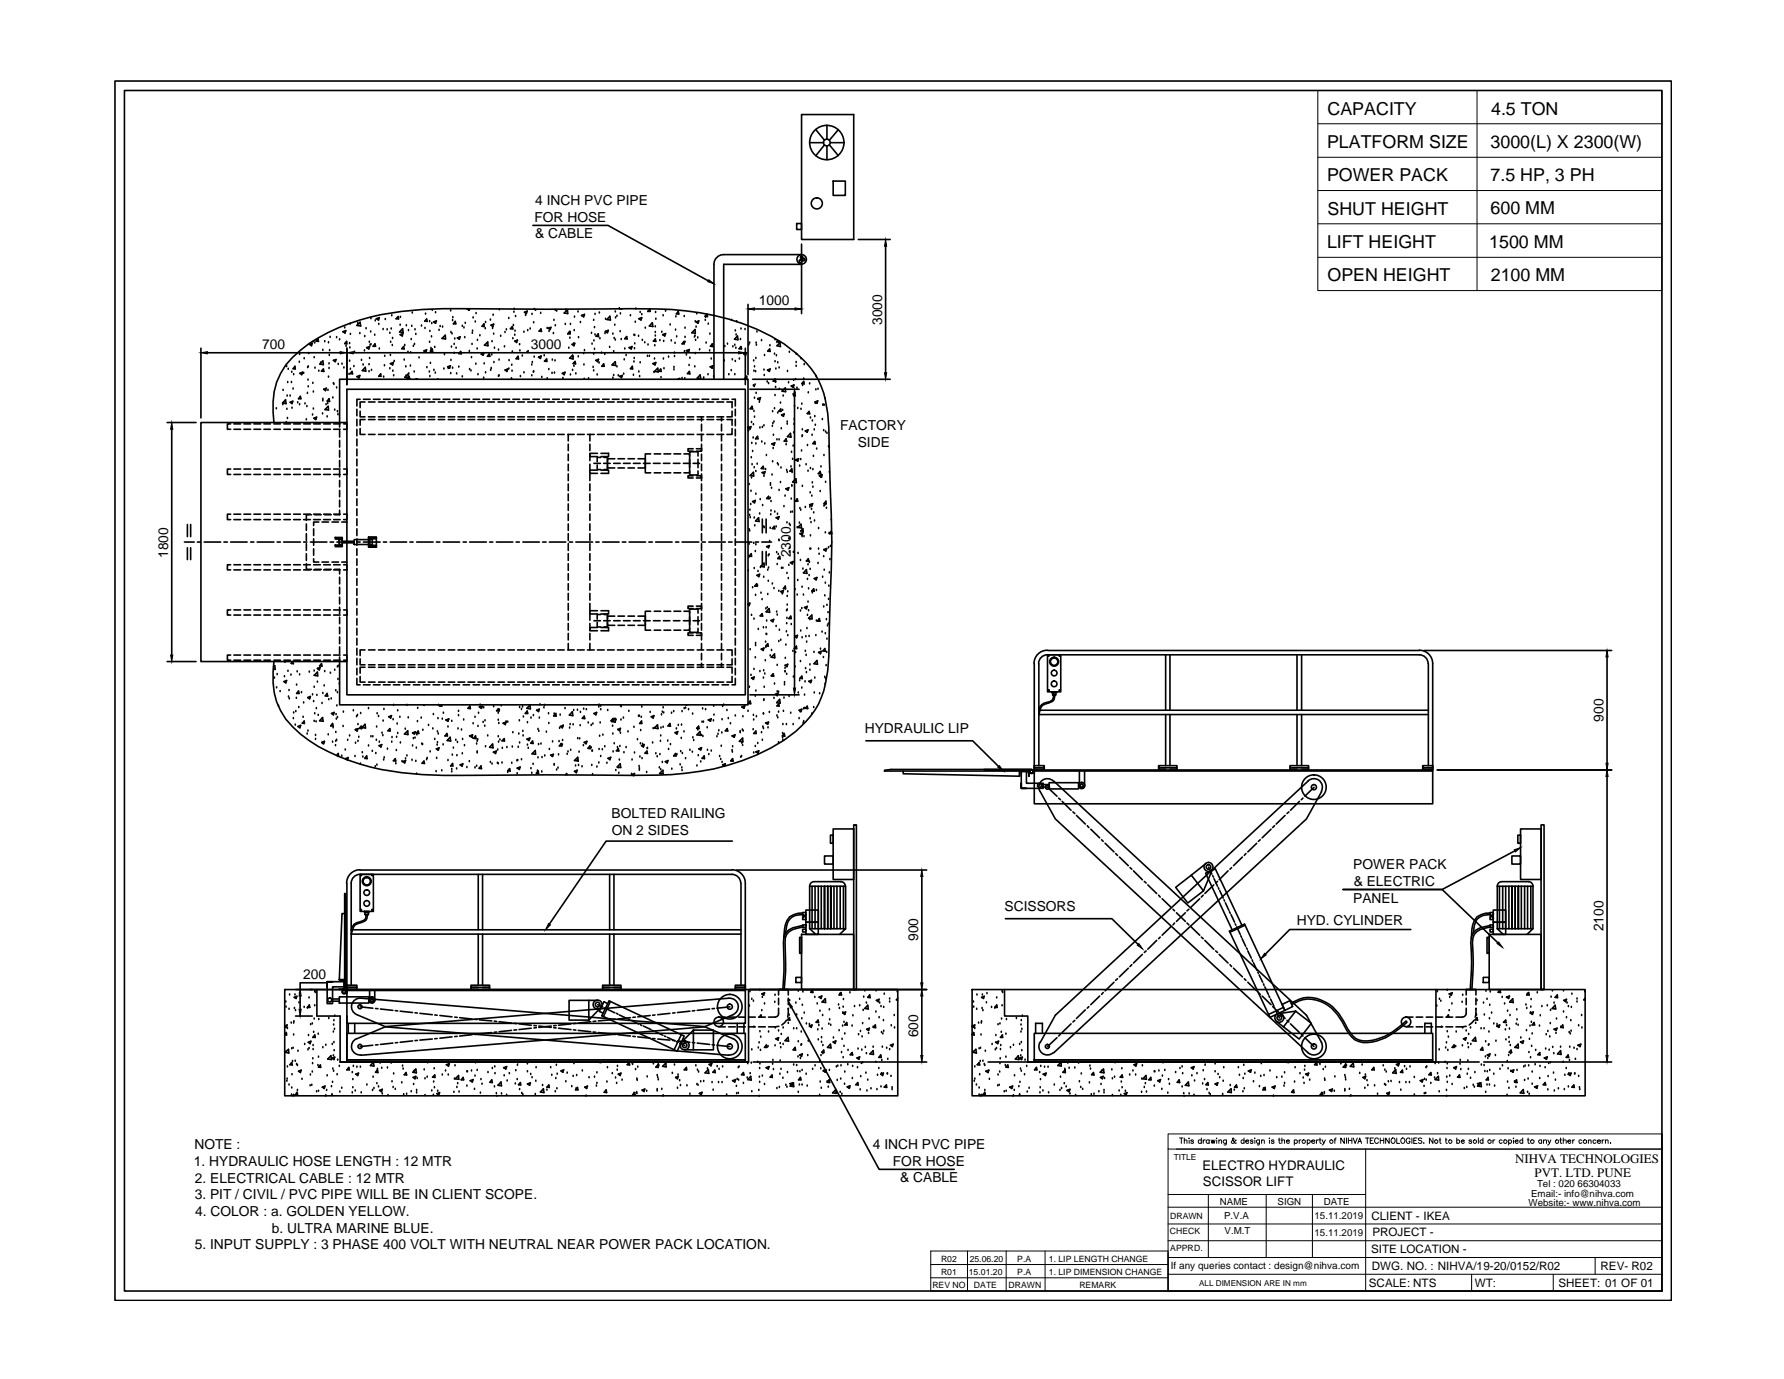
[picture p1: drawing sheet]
<svg xmlns="http://www.w3.org/2000/svg" width="279mm" height="216mm" viewBox="0 0 279 216" stroke-linecap="round" stroke-linejoin="round" font-family="sans-serif">
<defs><g id="words">
<g font-size="2.8">
<text x="207.9" y="17.9">CAPACITY</text>
<text x="233.5" y="17.9">4.5 TON</text>
<text x="207.8" y="23.1">PLATFORM SIZE</text>
<text x="233.4" y="23.1">3000(L) X 2300(W)</text>
<text x="207.8" y="28.4">POWER PACK</text>
<text x="233.4" y="28.3">7.5 HP, 3 PH</text>
<text x="207.9" y="33.6">SHUT HEIGHT</text>
<text x="233.4" y="33.6">600 MM</text>
<text x="207.8" y="38.8">LIFT HEIGHT</text>
<text x="233.2" y="38.8">1500 MM</text>
<text x="207.9" y="44.1">OPEN HEIGHT</text>
<text x="233.5" y="44">2100 MM</text>
</g>
<g font-size="2.2">
<text x="83.7" y="34.7">FOR HOSE</text>
<text x="83.8" y="32.1">4 INCH PVC PIPE</text>
<text x="83.8" y="37.3">&amp; CABLE</text>
<text x="118.8" y="47.8">1000</text>
<text x="138.1" y="50.9" transform="rotate(-90 138.1 50.9)">3000</text>
<text x="41.1" y="54.7">700</text>
<text x="83.1" y="54.7">3000</text>
<text x="131.6" y="67.4">FACTORY</text>
<text x="134.3" y="70">SIDE</text>
<text x="26.3" y="87.4" transform="rotate(-90 26.3 87.4)">1800</text>
<text x="123.9" y="87.3" transform="rotate(-90 123.9 87.3)">2300</text>
<text x="251.1" y="113" transform="rotate(-90 251.1 113)">900</text>
<text x="135.4" y="114.7">HYDRAULIC LIP</text>
<text x="95.8" y="128.1">BOLTED RAILING</text>
<text x="95.8" y="130.7">ON 2 SIDES</text>
<text x="211.9" y="136.1">POWER PACK</text>
<text x="157.3" y="142.6">SCISSORS</text>
<text x="211.9" y="141.3">PANEL</text>
<text x="212" y="138.7">&amp; ELECTRIC</text>
<text x="143.8" y="147.3" transform="rotate(-90 143.8 147.3)">900</text>
<text x="203.1" y="144.9">HYD. CYLINDER</text>
<text x="251.1" y="145.8" transform="rotate(-90 251.1 145.8)">2100</text>
<text x="47.5" y="153.3">200</text>
<text x="143.8" y="162.4" transform="rotate(-90 143.8 162.4)">600</text>
<text x="30.5" y="179.9">NOTE :</text>
<text x="136.7" y="179.9">4 INCH PVC PIPE</text>
<text x="30.4" y="182.5">1. HYDRAULIC HOSE LENGTH : 12 MTR</text>
<text x="30.5" y="185.2">2. ELECTRICAL CABLE : 12 MTR</text>
<text x="139.8" y="182.5">FOR HOSE</text>
<text x="141" y="185.1">&amp; CABLE</text>
<text x="30.5" y="187.8">3. PIT / CIVIL / PVC PIPE WILL BE IN CLIENT SCOPE.</text>
<text x="30.6" y="190.4">4. COLOR : a. GOLDEN YELLOW.</text>
<text x="30.5" y="195.6">5. INPUT SUPPLY : 3 PHASE 400 VOLT WITH NEUTRAL NEAR POWER PACK LOCATION.</text>
<text x="42.6" y="193">b. ULTRA MARINE BLUE.</text>
</g>
<g font-size="2.1">
<text x="188.3" y="183.1">ELECTRO HYDRAULIC</text>
<text x="188.4" y="185.6">SCISSOR LIFT</text>
</g>
<g font-size="2">
<text x="237.3" y="182.1">NIHVA TECHNOLOGIES</text>
<text x="240.3" y="184.3">PVT. LTD. PUNE</text>
</g>
<g font-size="1.8">
<text x="214.8" y="191">CLIENT - IKEA</text>
<text x="214.7" y="196.2">SITE LOCATION -</text>
<text x="214.9" y="193.6">PROJECT -</text>
<text x="214.4" y="201.5">SCALE: NTS</text>
<text x="214.9" y="198.8">DWG. NO. : NIHVA/19-20/0152/R02</text>
<text x="231" y="201.5">WT:</text>
<text x="244.1" y="201.5">SHEET: 01 OF 01</text>
<text x="250.7" y="198.8">REV- R02</text>
</g>
<text font-size="1.6" x="183.4" y="198.7">If any queries contact : design@nihva.com</text>
<g font-size="1.5">
<text x="240.7" y="185.9">Tel : 020 66304033</text>
<text x="191.1" y="188.6">NAME</text>
<text x="191.7" y="190.9">P.V.A</text>
<text x="200.1" y="188.6">SIGN</text>
<text x="205.9" y="190.9">15.11.2019</text>
<text x="207.3" y="188.6">DATE</text>
<text x="239.4" y="188.8">Website:- www.nihva.com</text>
<text x="239.8" y="187.4">Email:- info@nihva.com</text>
<text x="191.8" y="193.2">V.M.T</text>
<text x="205.9" y="193.5">15.11.2019</text>
</g>
<g font-size="1.4">
<text x="183.3" y="190.9">DRAWN</text>
<text x="147.4" y="197.5">R02</text>
<text x="151.9" y="197.5">25.06.20</text>
<text x="159.3" y="197.5">P.A</text>
<text x="164.3" y="197.5">1. LIP LENGTH CHANGE</text>
<text x="183.2" y="193.2">CHECK</text>
<text x="183.3" y="195.8">APPRD.</text>
<text x="146" y="201.7">REV NO</text>
<text x="147.4" y="199.6">R01</text>
<text x="151.7" y="199.6">15.01.20</text>
<text x="152.5" y="201.7">DATE</text>
<text x="158" y="201.7">DRAWN</text>
<text x="159.3" y="199.6">P.A</text>
<text x="164.3" y="199.6">1. LIP DIMENSION CHANGE</text>
<text x="169.1" y="201.7">REMARK</text>
</g>
<g font-size="1.3">
<text x="183.8" y="181.6">TITLE</text>
<text x="187.8" y="201.3">ALL DIMENSION ARE IN mm</text>
</g>
</g></defs>
<!-- layer: 0 -->
<g fill="none" stroke="#000" stroke-width=".25">
<path d="M18 12.7h243.8v190.9h-243.8zM19.5 14.2h240.8v187.9h-240.8zM125.5 17.9h8.2v19.6h-8.2zM129.5 19.7v2.1M83.5 35.3h11.7l15.7 8.7M113.3 39.9a1.5 1.5 0 0 0-1.5 1.5v18M113.3 39.9h12.3M124.8 35h.7v.9h-.7zM125.5 38.2v10.9M126.8 22.3h2.2M127.8 20.3l1.3 1.7M129.1 22.7l-1.3 1.7"/>
<path d="M129.5 22.8v2.2M129.9 22.7l1.4 1.7M130.1 22.3h2.1M130.5 28.3h1.9v2.3h-1.9zM131.3 20.3l-1.4 1.7M134.4 37.5h5M138.7 38.6v19.8M31.5 54.5v10.9M32.5 55.2h20.8M44.9 57.4h.1M45.1 59.9h.1M45.1 57.8h.1"/>
<path d="M45.6 59.9h.1M45.7 58.3h.1M46 58.7h.1M46.2 57.3v.5l-.3-.1zM46.9 56.7h.1M46.9 55.5h.1M47 58.4l.4-.1-.1 .4zM47.6 58.4h.1M47.6 56.2h.1M48.2 57.6h.1M48.2 59.5h.1M48.3 57.4h.1"/>
<path d="M48.4 55.4h.1M48.5 53.9l.4-.2-.1 .4zM49.1 53.5h.1M49.2 56h.1M49.3 53.7h.1M49.3 57.6h.1M49.8 53.1l.1 .4-.4-.1zM49.9 58.1h.1M50.2 56.8h.1M50.6 54.8h.1M50.6 56.5v.6l-.5-.1zM50.6 57.8l.1 .4-.4-.1z"/>
<path d="M50.9 53.5h.1M51.4 59h.1M51.4 53.7h.1M51.5 57h.1M51.5 57.7h.1M51.6 55.7h.1M51.6 54.9h.1M51.7 52.8h.1M52.2 56.4l.4-.1-.1 .3zM52.7 52.9h.1M53 57.1h.1M53.2 53.2h.1"/>
<path d="M53.6 57h.1M53.7 51.9l.5-.1-.2 .3zM53.9 57.6h.1M54 51.3h.1M54.2 54.2h.1M54.3 53.5v.3h-.3zM54.3 54.5v5.7M54.7 58.6h.1M54.8 56.5h.1M54.8 53.8h.1M54.8 54.5h.1M54.8 50.7h.1"/>
<path d="M54.9 52.4h.1M54.9 57.8h.1M55.1 58.2l.1 .3h-.4zM55.3 55.2h60.4M55.4 57.4h.1M55.5 55.1h.1M55.9 51l.5-.6 .1 .6zM55.9 59l.5-.2-.2 .4zM56 50.6h.1M56.4 52.2h.1M56.6 56.4h.1M56.9 57.1h.1"/>
<path d="M57.1 54.9h.1M57.1 52.7h.1M57.2 57.5l.1 .6-.6-.1zM57.3 51.5h.1M57.4 54.4l.5-.1-.1 .3zM57.8 58.2h.1M57.8 57.1h.1M57.8 53.6h.1M57.9 56.1h.1M58 54h.1M58.1 52h.1M58.1 49.9h.1"/>
<path d="M58.1 54h.1M58.2 58h.1M58.7 52.5h.1M58.7 53.8l.1 .4h-.4zM58.8 50.2h.1M58.9 49.9l.5-.2-.1 .4zM59.3 50.8h.1M59.4 54.6h.1M59.6 58.5l.1 .4h-.4zM60 51.6h.1M60.1 59h.1M60.2 57.3h.1"/>
<path d="M60.3 55.8h.1M60.3 50h.1M60.6 51.6h.1M61.1 57.7h.1M61.1 52.2h.1M61.1 55.7h.1M61.1 56.9l.5-.1-.1 .3zM61.2 53.6h.1M61.3 51.5h.1M61.4 49.4h.1M61.4 54.1h.1M61.5 53h.1"/>
<path d="M61.5 58.1h.1M61.7 58.8h.1M61.7 56.6h.1M62 49.9l.4-.3v.3zM62.7 50.9h.1M62.7 52.4l.4-.2-.1 .4zM62.7 49.7h.1M63 51.5l.1 .6-.5-.1zM63.2 54.3l.1 .3h-.4zM63.3 56.4h.1M63.4 54.1h.1M63.4 59.1l.5-.5v.6z"/>
<path d="M63.6 57.4h.1M63.6 58.9h.1M63.6 51h.1M63.9 55.1h.1M64 51.8h.1M64 58.5h.1M64.1 58.9v.4h-.3zM64.2 59.4h.1M64.3 57.3h.1M64.3 55.2h.1M64.4 53.2h.1M64.5 51.1h.1"/>
<path d="M64.6 49h.1M64.7 54.2h.1M64.9 58.2h.1M64.9 53.9h.1M65 51.6h.1M65 59.4l.3-.1v.1M65.1 52.4h.1M65.6 56h.1M66 51h.1M66.4 54.9l.4-.1-.1 .3zM66.6 51.4h.1M66.6 49.2h.1"/>
<path d="M66.8 49.9l.1 .4h-.4zM66.9 57.6h.1M67.2 58.2h.1M67.3 53.6h.1M67.3 50.4h.1M67.3 59h.1M67.3 51.9h.1M67.4 56.9h.1M67.5 54.8h.1M67.5 54.6h.1M67.6 52.7h.1M67.6 50.7h.1"/>
<path d="M67.7 48.6h.1M67.7 54.6v.4h-.3zM67.9 50.4l.4-.2-.1 .4zM68 58h.1M68.1 54.4h.1M68.2 58.4h.1M68.2 49h.1M68.5 59.4h.1M68.8 51.7h.1M68.9 51.1h.1M69.2 53l.5-.5 .1 .6zM69.3 51.2h.1"/>
<path d="M69.5 57.8h.1M69.6 55.5h.1M70.1 57.4l.4-.1-.1 .3zM70.2 57.7h.1M70.6 58.5h.1M70.6 48.7h.1M70.6 56.4h.1M70.6 52.1h.1M70.7 54.3h.1M70.8 52.3h.1M70.9 50.2h.1M70.9 57.6h.1"/>
<path d="M70.9 49.7h.1M71.1 55.3h.1M71.1 53.9h.1M71.2 53.1h.1M71.3 50.3l.1 .4h-.4zM71.4 54.5h.1M71.5 58.5h.1M71.6 52.9l.5-.2-.2 .4zM71.9 57.5h.1M72.2 55v.4h-.3zM72.4 59h.1M72.4 51.1h.1"/>
<path d="M72.7 51.3h.1M72.8 52.9h.1M72.9 50.6h.1M73.3 48.3l-.1 .1 .3 .2v-.3M73.5 55h.1M73.5 57.9h.1M73.8 58.1h.1M73.8 56h.1M73.9 53.9h.1M74 52.2h.1M74 51.8h.1M74.1 49.8h.1"/>
<path d="M74.4 50.4h.1M74.5 57h.1M74.6 49.1h.1M74.7 54.6h.1M74.8 53.3h.1M74.9 58.7h.1M75.2 52.6h.1M75.4 55.4l.4-.1-.1 .3zM75.7 59.2h.1M75.8 50.7v.4h-.3zM75.8 57h.1M75.9 54l.5-.5v.6z"/>
<path d="M76 51.5h.1M76 58.4h.1M76 50.5h.1M76.6 55.4l.1 .4h-.4zM76.8 50.1h.1M76.8 58h.1M76.9 50.9l.4-.2-.1 .4zM76.9 57.7h.1M77 55.6h.1M77.1 53.5h.1M77.1 51.4h.1M77.2 49.3h.1"/>
<path d="M77.3 52.3h.1M77.4 56.8h.1M77.4 54.5h.1M78.1 54.8h.1M78.1 58.9h.1M78.2 58.8h.1M78.2 56.4h.1M78.2 48.5h.1M78.4 52.6h.1M79 54.3h.1M79.1 52.1h.1M79.1 57.9l.4-.1-.1 .4z"/>
<path d="M79.3 51.6h.1M79.7 57.8h.1M79.7 49.9h.1M79.7 56.5h.1M80.1 59.3h.1M80.2 57.2h.1M80.2 58.1h.1M80.2 55.1h.1M80.2 51.1l.1 .4h-.4zM80.3 53h.1M80.4 51h.1M80.5 48.9h.1"/>
<path d="M80.5 48.4h.1M80.6 52.5h.1M80.6 53.4l.4-.2-.1 .4zM80.7 51.8h.1M80.7 49.6h.1M81.1 55.8l.1 .4h-.4zM81.4 54h.1M81.4 54.9h.1M81.5 59h.1M81.8 55.7h.1M82.1 58.4h.1M82.1 52h.1"/>
<path d="M82.1 48.9l.5-.2-.2 .4zM82.3 49.4h.1M82.6 51.8h.1M82.7 54.9l-.1 .2h.1M83 51.5h.1M83.3 58.8h.1M83.3 57.1h.1M83.3 49.2h.1M83.4 56.8h.1M83.5 58.3h.1M83.6 50.5h.1M83.6 58.2h.1"/>
<path d="M83.7 48.5h.1M83.7 55.9h.1M83.9 48.6h.1M84.3 55.9l.5-.2-.2 .4zM84.7 49.1h.1M84.7 51.5l.1 .4-.4-.1zM84.9 59.1h.1M85.2 55.7h.1M85.3 56.5l.3-.3 .1 .4zM85.7 59.3h.1M85.7 51.4h.1M85.9 51.4l.4-.1-.1 .3z"/>
<path d="M86 57.9h.1M86 51.9h.1M86.5 58.4h.1M86.5 56.4h.1M86.7 52.2h.1M86.8 50.2h.1M86.8 58.4h.1M86.9 56.5h.1M87 48.6h.1M87 51h.1M87.2 48.7h.1M88.1 58.4l.4-.1-.1 .4z"/>
<path d="M88.2 59.3h.1M88.5 50.8h.1M88.6 48.5h.1M88.9 48.5v.6l-.5-.1zM89.1 54.5h.1M89.2 51.9l.1 .4h-.4zM89.2 56.1l.5-.5 .1 .6zM89.3 52.9h.1M89.3 52.1h.1M89.3 50.8h.1M89.3 58.7h.1M89.6 53.9l.4-.2-.1 .4z"/>
<path d="M89.7 58h.1M89.8 55.9h.1M89.8 53.8h.1M89.9 57.3h.1M89.9 51.8h.1M90 49.6h.1M90.1 56.6v.4l-.3-.1zM90.2 58.5h.1M90.5 48.8h.1M90.6 55.9h.1M90.6 52.9h.1M90.9 50.5h.1"/>
<path d="M91.1 49.4l.4-.2-.1 .4zM91.4 55.4h.1M91.5 57.1h.1M91.5 59.4h.1M91.5 54.9h.1M92.2 59.3h.1M92.6 52.2h.1M92.7 53.9h.1M92.9 57.5h.1M93 55.4h.1M93 50.2h.1M93 58.1h.1"/>
<path d="M93 53.4h.1M93.1 51.3h.1M93.1 54.7h.1M93.2 49.2h.1M93.2 52.4h.1M93.3 56.4l.4-.2-.1 .4zM93.5 58.7h.1M93.7 52.3v.4l-.3-.1zM93.8 56.8h.1M93.9 49h.1M94 53h.1M94.2 55.3h.1"/>
<path d="M94.5 57l.1 .3h-.4zM94.7 55.5h.1M94.8 52.2h.1M94.8 51.9l.5-.2-.2 .4zM94.8 50h.1M95.5 54.4h.1M95.5 49.5l.1 .6-.5-.1zM96 59.2h.1M96 52.3h.1M96 57.1h.1M96.1 55.1h.1M96.1 58.8h.1"/>
<path d="M96.2 53h.1M96.3 50.9h.1M96.4 48.8h.1M96.4 53.2h.1M96.4 56.6v.6l-.5-.1zM96.4 49.8h.1M96.6 49.5h.1M96.6 57.4h.1M96.8 58.8h.1M97 48.3h.1M97 48.3h.3M97 58.9l.5-.1-.2 .3z"/>
<path d="M97.1 51.9h.1M97.2 49.1h.1M97.3 53.2h.1M97.7 58.6h.1M97.8 56.3h.1M97.8 54.6h.1M98.1 55.7h.1M98.1 52.7l.1 .4-.4-.1zM98.5 54.4l.5-.1-.1 .3zM98.7 49.4h.1M99 57.3l.1 .5-.4-.1zM99.2 58.7h.1"/>
<path d="M99.3 56.7h.1M99.3 52.5h.1M99.3 56.1h.1M99.4 54.6h.1M99.4 52.5h.1M99.4 53.8h.1M99.5 50.4h.1M99.6 48.4h.1M100 52.6h.1M100 58.2h.1M100 49.9l.5-.2-.1 .4zM100.2 59h.1"/>
<path d="M100.3 56.8h.1M100.3 48.9h.1M100.5 49.3h.1M100.6 53.3h.1M101 53.7h.1M101.1 51.4h.1M101.4 55.8h.1M101.5 54h.1M101.7 55.8h.1M101.8 48.4v.4h-.4zM102.2 50.5v.6l-.5-.1zM102.2 56.9l.5-.1-.1 .3z"/>
<path d="M102.4 58.3h.1M102.5 56.2h.1M102.5 58.2l.5-.6 .1 .6zM102.5 54.1h.1M102.6 52.1h.1M102.6 52.6h.1M102.6 51.2h.1M102.6 53.1l.1 .4-.4-.1zM102.7 48.9h.1M102.7 50h.1M103.3 53.3h.1M103.5 57.8l.1 .4-.4-.1z"/>
<path d="M103.5 59.1h.1M103.6 52h.1M103.8 52.4l.4-.2-.1 .4zM103.9 49.4h.1M103.9 56.2h.1M103.9 53.5h.1M104 57.7h.1M104.2 48.7h.1M104.7 55.9h.1M105 50.9h.1M105.1 53.4h.1M105.6 57.5h.1"/>
<path d="M105.6 57.9h.1M105.6 55.3h.1M105.6 55.8h.1M105.7 53.7h.1M105.8 51.7h.1M105.8 49.6h.1M106 52.7h.1M106.1 59.4l.3-.1v.1M106.2 48.8l.1 .4-.4-.1zM106.8 59.3h.1M107.1 53.5l.1 .3h-.4zM107.2 49.6h.1"/>
<path d="M107.2 55.1h.1M107.2 59.3h.1M107.3 51.4h.1M107.3 53.6h.1M107.3 52.8h.1M107.5 55.6h.1M107.5 54.9l.5-.2-.2 .4zM107.9 57.2h.1M108 58.2v.3h-.3zM108 56.1h.1M108.8 52.8h.1M108.8 57.4h.1"/>
<path d="M108.9 52.6h.1M108.9 51.6v.6l-.6-.1zM108.9 50.4h.1M108.9 55.4h.1M108.9 53.3h.1M109 51.2h.1M109 50.4l.4-.2-.1 .4zM109.1 49.1h.1M109.3 52.9h.1M109.6 54.8h.1M109.7 58.7v.6l-.5-.1zM110.2 59.4h.1"/>
<path d="M110.2 59.2h.1M110.5 50.2h.1M110.5 49.7h.1M110.6 53.7h.1M110.7 49.2l.1 .4-.4-.1zM110.9 58.7h.1M110.9 50.7h.1M111.1 54.9h.1M111.2 52.3h.1M111.4 56.2h.1M111.5 57.6l.1-.3-.4 .1 .4 .2M111.6 53.8v.5l-.3-.1z"/>
<path d="M111.8 59h.1M113.4 56.5h.1M113.5 54.3h.1M113.9 53.9h.1M114.1 58.7h.1M114.5 58h.1M114.6 50.2h.1M114.7 56.3h.1M114.8 54.3h.1M115.1 58.7h.1M115.1 54h.1M115.2 56.6h.1"/>
<path d="M115.2 51.8h.1M115.2 54.5h.1M115.3 52.4h.1M115.4 50.4h.1M115.5 52.6l.1 .6-.6-.1zM115.8 56.2h.1M116 53.2h.1M116 51.5h.1M116 54.3l.1 .3h-.3zM116.5 55.4l.4-.2-.1 .4zM116.7 51.6h.1M116.7 54.5v5.7"/>
<path d="M116.9 58.9l.1 .4h-.4zM117.2 47.7v11M117.3 54h.1M117.4 53.7h.1M117.9 59.4h21.5M118 56.5h.1M118.1 58.1h.1M118.2 57.4h.1M118.2 48.4h6.3M118.3 58.2h.1M118.4 56.1h.1M118.4 53.7h.1"/>
<path d="M118.5 54h.1M118.5 52h.1M119.3 53.3h.1M119.6 57.9h.1M119.7 58.8h.1M119.7 55.7h.1M120.2 59.8h.1M120.2 57.9l.4-.1-.1 .4zM120.5 54.6l.1 .4h-.4zM120.6 54.1h.1M121.3 55.4h.1M121.4 53.2h.1"/>
<path d="M121.4 56.6h.1M121.4 59.3l.1 .4h-.4zM121.5 59.8h.1M121.5 57.8h.1M121.6 55.7h.1M121.7 53.6h.1M121.7 54.1l.4-.4 .1 .6zM121.8 56.8h.1M121.9 53.3l-.2 .1 .3 .2 .1-.2M122 57.6h.1M123.3 58.2h.1M123.5 59.9h.1"/>
<path d="M123.6 55.1h.1M124.3 59.5h.1M124.6 59.4h.1M124.7 57.3h.1M124.7 56.8h.1M124.7 55.3v.1h.1M125.4 56.2h.1M125.6 41.4h-12.3v18M125.9 59.3h.1M125.9 59.7l.1 .4h-.4zM126 57.1h.1M127.8 59h.1"/>
<path d="M26.2 66.2h4.5M26.9 67.2v35.4M36.1 66.4h-.5v.8h.5M36.1 73.4h-.5v.9h.5M36.6 67.2h1.1M36.6 66.4h1.1M36.6 74.3h1.1M36.6 73.4h1.1M38.2 67.2h1.1M38.2 66.4h1.1M38.2 74.3h1.1M38.2 73.4h1.1"/>
<path d="M39.8 67.2h1M39.8 66.4h1M39.8 74.3h1M39.8 73.4h1M41.3 67.2h1M41.3 66.4h1M41.3 74.3h1M41.3 73.4h1M42.9 66.2a13.2 13.2 0 0 1 1.1-7.8 14.6 14.6 0 0 1 5.8-5.5 35.9 35.9 0 0 1 16.3-4.4l3.3-.2 16.1 .1a381.5 381.5 0 0 1 19.7 .1 36.5 36.5 0 0 1 17.6 5.3 15.1 15.1 0 0 1 5.8 6.7 19.2 19.2 0 0 1 1.2 6.5l.1 4.7a236.9 236.9 0 0 1 .1 21.9l-.2 9.1a18.8 18.8 0 0 1-1.6 7.5 17.1 17.1 0 0 1-7.5 6.9 38.1 38.1 0 0 1-17.7 4.3h-30.4a49.2 49.2 0 0 1-17.9-2.3 21.9 21.9 0 0 1-9.9-6.5 10.5 10.5 0 0 1-2-7.4l.1-1.6M42.9 67.2h1M42.9 66.4h1M42.9 74.3h1"/>
<path d="M42.9 73.4h1M43.3 64h.1M44.3 63.4h.1M44.3 61.1h.1M44.4 63.1h.1M44.5 67.2h1M44.5 66.4h1M44.5 74.3h1M44.5 73.4h1M44.7 62.6l.1 .6-.5-.1zM44.8 66.2h.1M44.9 64.1h.1"/>
<path d="M45 62h.1M45 65.5h.1M45.4 62h.1M45.4 63l.5-.2-.2 .4zM45.7 63.9h.1M45.9 60.9h.1M46 67.2h1M46 66.4h1M46 74.3h1M46 73.4h1M46.6 63.1h.1M46.9 63.4h.1"/>
<path d="M47 62l.1 .4h-.3zM47.6 67.2h1M47.6 66.4h1M47.6 74.3h1M47.6 73.4h1M47.8 63.2h.1M48 65.7h.1M48.1 63.7h.1M48.1 61.6h.1M48.3 60.6h.1M49 65h.1M49 60h.1"/>
<path d="M49.1 64h.1M49.1 61.4h.1M49.1 67.2h1.1M49.1 66.4h1.1M49.1 74.3h1.1M49.1 73.4h1.1M49.2 65.5l.4-.2-.1 .4zM49.3 65.6h.1M50.5 64.8h.1M50.6 62.5h.1M50.6 62.8h.1M50.7 60.9l.4-.1-.1 .4z"/>
<path d="M50.7 67.2h1M50.7 66.4h1M50.7 74.3h1M50.7 73.4h1M51.1 63.4h.1M51.2 65.3h.1M51.3 63.2h.1M51.4 61.1h.1M51.4 63.6v.6l-.5-.1zM51.5 62.4l.1 .5-.4-.1zM52.1 62.3h.1M52.2 60.1h.1"/>
<path d="M52.3 67.2h1M52.3 66.4h1M52.3 74.3h1M52.3 73.4h1M52.3 60.2h.1M52.4 64.2h.1M52.7 60.7h.1M52.8 64.5h.1M52.9 64.9h.1M53.2 66.9v-7.5h64v50.9h-64v-7.4M53.2 67.4v1M53.2 68.9v1.1"/>
<path d="M53.2 70.5v1.1M53.2 72.1v1M53.2 73.6v1.1M53.2 75.2v1M53.2 76.8v1M53.2 78.3v1.1M53.2 79.9v.7h-.8M53.8 66.4h.5v.8h-.5M53.8 73.4h.5v.9h-.5M54.3 60.9h62.4v47.9h-62.4zM54.3 66.2h-22.8v37.4h22.8M55.9 64.1v1"/>
<path d="M55.9 65.6v1.1M55.9 67.2v1M55.9 68.7v1.1M55.9 70.3v1.1M55.9 71.9v1M55.9 73.4v1.1M55.9 75v1M55.9 76.6v1M55.9 78.1v1M55.9 79.7v1M56.4 62.5h-.5v1.1M56.4 64.4v.9h.8"/>
<path d="M56.4 67.1v.9h.8M56.9 62.5h1.1M57.2 62.9h-.8v.9M57.2 65.7h-.8v.9M57.7 65.3h1M57.7 62.9h1M57.7 68h1M57.7 65.7h1M58.5 62.5h1M59.3 65.3h1M59.3 62.9h1M59.3 68h1"/>
<path d="M59.3 65.7h1M60 62.5h1.1M60.8 65.3h1.1M60.8 62.9h1.1M60.8 68h1.1M60.8 65.7h1.1M61.6 62.5h1M62.4 65.3h1M62.4 62.9h1M62.4 68h1M62.4 65.7h1M63.2 62.5h1"/>
<path d="M63.9 65.3h1.1M63.9 62.9h1.1M63.9 68h1.1M63.9 65.7h1.1M64.7 62.5h1.1M65.5 65.3h1.1M65.5 62.9h1.1M65.5 68h1.1M65.5 65.7h1.1M66.3 62.5h1M67.1 65.3h1M67.1 62.9h1"/>
<path d="M67.1 68h1M67.1 65.7h1M67.8 62.5h1.1M68.6 65.3h1.1M68.6 62.9h1.1M68.6 68h1.1M68.6 65.7h1.1M69.4 62.5h1.1M70.2 65.3h1M70.2 62.9h1M70.2 68h1M70.2 65.7h1"/>
<path d="M71 62.5h1M71.7 65.3h1.1M71.7 62.9h1.1M71.7 68h1.1M71.7 65.7h1.1M72.5 62.5h1M73.3 65.3h1.1M73.3 62.9h1.1M73.3 68h1.1M73.3 65.7h1.1M74.1 62.5h1M74.9 65.3h1"/>
<path d="M74.9 62.9h1M74.9 68h1M74.9 65.7h1M75.6 62.5h1.1M76.4 65.3h1M76.4 62.9h1M76.4 68h1M76.4 65.7h1M77.2 62.5h1M78 65.3h1M78 62.9h1M78 68h1"/>
<path d="M78 65.7h1M78.8 62.5h1M79.6 65.3h1M79.6 62.9h1M79.6 68h1M79.6 65.7h1M80.3 62.5h1.1M81.1 65.3h1M81.1 62.9h1M81.1 68h1M81.1 65.7h1M81.9 62.5h1"/>
<path d="M82.6 65.3h1.1M82.6 62.9h1.1M82.6 68h1.1M82.6 65.7h1.1M83.5 62.5h1M84.2 65.3h1.1M84.2 62.9h1.1M84.2 68h1.1M84.2 65.7h1.1M85 62.5h1M85.8 65.3h1M85.8 62.9h1"/>
<path d="M85.8 68h1M85.8 65.7h1M86.5 62.5h1.1M87.3 65.3h1.1M87.3 62.9h1.1M87.3 68h1.1M87.3 65.7h1.1M88.1 62.5h1.1M88.9 65.3h1M88.9 62.9h1M88.9 68h1M88.9 65.7h1"/>
<path d="M89 68v1M89 69.5v1.1M89 71.1v1M89 72.7v1M89 74.2v1.1M89 75.8v1M89 77.3v1.1M89 78.9v1M89.7 62.5h1M90.4 65.3h1.1M90.4 62.9h1.1M90.4 68h1.1"/>
<path d="M90.4 65.7h1.1M91.2 62.5h1.1M92 65.3h1.1M92 62.9h1.1M92 68h1.1M92 65.7h1.1M92.4 68v1M92.4 69.5v1.1M92.4 71.1v1M92.4 72.7v1M92.4 74.2v1.1M92.4 75.8v1"/>
<path d="M92.4 77.3v1.1M92.4 78.9v1M92.8 62.5h1M93 72.5h1M93.5 72.8v.7h.6M93.6 71h-1.2v.5h1.2M93.6 73.6h-1.2v.5h1.2M93.6 65.3h1M93.6 62.9h1M93.6 68h1M93.6 65.7h1M94.1 71.6h-.6v.7"/>
<path d="M94.1 71h1.2v.5h-1.2M94.1 73.6h1.2v.5h-1.2M94.4 62.5h1M94.5 72.5h1.1M94.6 71.6h.5v.7M95.1 72.8v.7h-.5M95.1 65.3h1.1M95.1 62.9h1.1M95.1 68h1.1M95.1 65.7h1.1M95.9 62.5h1.1M96.1 72.5h1"/>
<path d="M96.3 71.8h-1.2v1.5h1.2M96.7 65.3h1M96.7 62.9h1M96.7 68h1M96.7 65.7h1M96.8 73.3h1M96.8 71.8h1M97.5 62.5h1M97.6 72.5h1.1M98.3 65.3h1M98.3 62.9h1M98.3 68h1"/>
<path d="M98.3 65.7h1M98.4 73.3h1M98.4 71.8h1M99 62.5h1.1M99.2 72.5h1.1M99.8 65.3h1.1M99.8 62.9h1.1M99.8 68h1.1M99.8 65.7h1.1M99.9 71.8h1.2v1.5h-1.2M100.6 62.5h1.1M100.8 72.5h1"/>
<path d="M101.4 65.3h1M101.4 62.9h1M101.4 68h1M101.4 65.7h1M101.9 71.1h-.8v2.9h.8M102.2 62.5h1M102.3 72.5h1.1M102.5 71.1h1M102.5 74h1M102.9 65.3h1.1M102.9 62.9h1.1M102.9 68h1.1"/>
<path d="M102.9 65.7h1.1M103.7 62.5h1M103.9 72.5h1M104 71.1h1M104 74h1M104.5 65.3h1.1M104.5 62.9h1.1M104.5 68h1.1M104.5 65.7h1.1M105.3 62.5h1M105.5 72.5h1M105.6 71.1h1"/>
<path d="M105.6 74h1M106.1 65.3h1M106.1 62.9h1M106.1 68h1M106.1 65.7h1M106.8 62.5h1.1M107 72.5h1M107.1 71.1h.9v2.9h-.9M107.6 65.3h1M107.6 62.9h1M107.6 68h1M107.6 65.7h1"/>
<path d="M108 71.4v-.7h1.3v.7M108 73.7v.7h1.3v-.7M108 71.9v1.3M108.4 62.5h1M108.6 70.3h-.8v.3h.8M108.6 74.5h-.8v.3h.8M108.6 72.5h1M109.1 70.3h.8v.3h-.8M109.1 74.5h.8v.3h-.8M109.2 65.3h1M109.2 62.9h1M109.2 68h1"/>
<path d="M109.2 65.7h1M109.3 71.9v1.3M109.9 65.3v.6M109.9 66.4v1.1M109.9 68v1M109.9 69.5v1.1M109.9 71.1v1M109.9 72.7v1M109.9 74.2v1.1M109.9 75.8v1M109.9 77.3v1.1M109.9 78.9v1"/>
<path d="M110 62.5h1M110.7 65.3h1.1M110.7 62.9h1.1M110.7 68h1.1M110.7 65.7h1.1M111.5 62.5h1M112.3 65.3h1M112.3 62.9h1M112.3 68h1M112.3 65.7h1M113 65.3v.6M113 66.4v1.1"/>
<path d="M113 68v1M113 69.5v1.1M113 71.1v1M113 72.7v1M113 74.2v1.1M113 75.8v1M113 77.3v1.1M113 78.9v1M113.1 62.5h1M113.8 62.9h.9v.9M113.8 65.7h.9v.9M114.7 64.4v.9h-.9"/>
<path d="M114.7 67.1v.9h-.9M114.7 62.5h.5v1.1M115.2 64.1v1M115.2 65.6v1.1M115.2 67.2v1M115.2 68.7v1.1M115.2 70.3v1.1M115.2 71.9v1M115.2 73.4v1.1M115.2 75v1M115.2 76.6v1M115.2 78.1v1"/>
<path d="M115.2 79.7v1M117.2 66.9v.5M117.2 67l.4-.2-.1 .4zM117.3 75.8h.1M117.4 79.9h.1M117.4 60.9h7.8M117.5 74.5l.5-.6v.6zM117.6 79h.1M117.6 76.9h.1M117.7 71.7h.1M117.7 74.8h.1M117.7 66.2h.1"/>
<path d="M117.7 69.4h.1M117.8 72.8h.1M117.8 63.6l.1 .4h-.4zM117.9 70.7h.1M117.9 78.5l.4-.2-.1 .4zM118 68.6h.1M118 66.5h.1M118 60.4h.1M118.1 64.4h.1M118.1 60.5h.1M118.1 73.2h.1M118.2 62.3h.1"/>
<path d="M118.2 65.3h.1M118.3 60.3h.1M118.4 73.8h.1M118.4 77.4h.1M118.4 69.5h.1M118.4 61.6h.1M118.6 72.7h.1M118.6 68.3l.1 .4h-.4zM118.7 62.4l.4-.1-.1 .3zM118.7 62.5h.1M118.9 63h.1M119 67h.1"/>
<path d="M119.1 78.2h.1M119.3 69.2h.1M119.4 74l.4-.1-.1 .3zM119.4 66.9h.1M119.4 79.1h.1M119.5 73l.1 .4-.4-.1zM119.6 74.6h.1M119.6 66.7h.1M119.8 69.5h.1M119.9 73.5h.1M120 71.3h.1M120.4 60.1h.1"/>
<path d="M120.4 77.7l.1 .4-.4-.1zM120.6 78h.1M120.7 75.7h.1M120.7 76h.1M120.7 78.5h.1M120.7 80h.1M120.8 76.4h.1M120.9 69.5l.4-.2-.1 .4zM120.9 74.4h.1M121 66.7h.1M121 64.5h.1M121 72.3h.1"/>
<path d="M121 66.3h.1M121.1 70.2h.1M121.1 68.1h.1M121.2 66.1h.1M121.3 64h.1M121.4 61.9h.1M121.5 60.6h.1M121.7 68.9h.1M121.8 72.6h.1M121.8 64.7h.1M121.9 72.8h.1M122 76.8h.1"/>
<path d="M122 68.9h.1M122.1 60.9h.1M122.2 75.6h.1M122.2 63.1h.1M122.3 64v.4h-.3zM122.3 73.3h.1M122.4 67.1h.1M122.4 65l.4-.2-.1 .4zM122.6 64.2h.1M122.7 62h.1M122.8 79.3h.1M123 77.7h.1"/>
<path d="M123 60.7v.6l-.5-.1zM123.1 76.5l.4-.1-.1 .3zM123.1 69.6h.1M123.1 68.7l.1 .4h-.4zM123.2 73.6h.1M123.3 66.4h.1M123.3 73.9h.1M123.3 66.1h.1M123.8 67.8l.1 .6h-.6zM123.9 73.1h.1M123.9 78.1h.1M123.9 60.4l.4-.1-.1 .3z"/>
<path d="M124 70.8h.1M124 76.1h.1M124 73.4l.1 .4h-.4zM124.1 74h.1M124.1 71.9h.1M124.1 75.5l.5-.5 .1 .6zM124.2 61.8h.1M124.2 69.8h.1M124.3 67.8h.1M124.3 66.4h.1M124.4 65.7h.1M124.4 63.6h.1"/>
<path d="M124.4 62v45.7M124.5 61.5h.1M124.6 75.2h.1M124.6 72l.5-.2-.2 .4zM124.8 60.8h.1M124.9 78.1v.4h-.3zM124.9 64h.1M125.2 73h.1M125.3 79.6h.1M125.4 79.9h.1M125.4 72h.1M125.4 64.1h.1"/>
<path d="M125.5 70.6h.1M125.6 63.3h.1M125.6 68.4h.1M125.7 67.3h.1M125.7 76.1h.1M125.7 68.2h.1M125.7 60.4h.1M126.1 79.4h.1M126.1 67.5l.4-.2-.1 .4zM126.3 72.8h.1M126.5 69.8h.1M126.5 73.8h.1"/>
<path d="M126.6 61.5h.1M126.7 64.4l.1 .4h-.4zM126.8 60.1h.1M126.8 79l.5-.1-.2 .3zM126.8 79.4h.1M126.9 77.2h.1M126.9 73.3h.1M126.9 65.4h.1M127.1 79.7h.1M127.1 77.7h.1M127.2 68.1h.1M127.2 65.9h.1"/>
<path d="M127.2 75.6h.1M127.3 73.5h.1M127.3 76.3h.1M127.4 71.4h.1M127.5 69.4h.1M127.5 67.3h.1M127.6 65.2h.1M127.6 69.1l.1 .4h-.4zM127.6 62.9l.5-.1-.2 .3zM127.7 63.1h.1M127.7 66.6h.1M127.8 61h.1"/>
<path d="M127.9 70.3h.1M128.1 60.9h.1M128.3 74.5l.4-.2v.4zM128.5 76.9h.1M128.5 73.8v.4h-.3zM128.5 74.7h.1M128.6 73.1h.1M128.8 65.7h.1M128.9 63.4h.1M129 67.4h.1M129 79.2h.1M129 71.3h.1"/>
<path d="M129.1 63.4h.1M129.2 79.1h.1M129.2 62.3h.1M129.3 75.5h.1M129.3 67.6h.1M129.3 78.5l.1 .4h-.4zM129.4 79.6h.1M129.5 67.8h.1M129.8 69.9h.1M129.9 73.9h.1M129.9 70h.1M28.9 84.9h1.5"/>
<path d="M29.4 82.1v1.9M29.4 85.8v1.8M29.9 82.1v1.9M29.9 85.8v1.8M30.9 84.9h.5M32 84.9h2.6M35.1 84.9h.5M36.1 95.5h-.5v.8h.5M36.1 80.5h-.5v.9h.5M36.1 88.4h-.5v.8h.5M36.1 84.9h2.6M36.6 95.5h1.1"/>
<path d="M36.6 96.3h1.1M36.6 81.4h1.1M36.6 80.5h1.1M36.6 88.4h1.1M36.6 89.2h1.1M38.2 95.5h1.1M38.2 96.3h1.1M38.2 81.4h1.1M38.2 80.5h1.1M38.2 88.4h1.1M38.2 89.2h1.1M39.3 84.9h.5"/>
<path d="M39.8 95.5h1M39.8 96.3h1M39.8 81.4h1M39.8 80.5h1M39.8 88.4h1M39.8 89.2h1M40.3 84.9h2.6M41.3 95.5h1M41.3 96.3h1M41.3 81.4h1M41.3 80.5h1M41.3 88.4h1"/>
<path d="M41.3 89.2h1M42.9 95.5h1M42.9 96.3h1M42.9 81.4h1M42.9 80.5h1M42.9 88.4h1M42.9 89.2h1M43.4 84.9h.5M44.4 84.9h2.6M44.5 95.5h1M44.5 96.3h1M44.5 81.4h1"/>
<path d="M44.5 80.5h1M44.5 88.4h1M44.5 89.2h1M46 95.5h1M46 96.3h1M46 81.4h1M46 80.5h1M46 88.4h1M46 89.2h1M47.6 84.9h.5M47.6 95.5h1M47.6 96.3h1"/>
<path d="M47.6 81.4h1M47.6 80.5h1M47.6 88.4h1M47.6 89.2h1M48 88.3v.8h.8M48 82v1M48 83.6v1M48 85.1v1.1M48 86.7v1M48.6 84.9h2.6M48.8 80.6h-.8v.9M49.1 87.5v.5h.8"/>
<path d="M49.1 95.5h1.1M49.1 96.3h1.1M49.1 81.4h1.1M49.1 80.5h1.1M49.1 88.4h1.1M49.1 89.2h1.1M49.1 82.8v1M49.1 84.4v1M49.1 85.9v1M49.3 89.1h1M49.3 80.6h1M49.9 81.7h-.8v.6"/>
<path d="M50.4 88h1M50.4 81.7h1M50.7 95.5h1M50.7 96.3h1M50.7 81.4h1M50.7 80.5h1M50.7 88.4h1M50.7 89.2h1M50.9 89.1h1M50.9 80.6h1M51.7 84.9h.6M52 88h1"/>
<path d="M52 81.7h1M52.3 95.5h1M52.3 96.3h1M52.3 81.4h1M52.3 80.5h1M52.3 88.4h1M52.3 89.2h1M52.4 89.1h.8v.8M52.5 84.1h1.1v.3h-1.1zM52.5 85.3h1.1v.3h-1.1zM52.8 84.9h2.5M53.1 84.5h.5v.7h-.5z"/>
<path d="M53.2 90.4v1M53.2 91.9v1.1M53.2 93.5v1.1M53.2 95.1v1M53.2 96.6v1M53.2 98.2v1M53.2 99.7v1.1M53.5 88h.8M53.5 81.7h.8M53.6 84.7h1.9v.3h-1.9M53.8 95.5h.5v.8h-.5M53.8 80.5h.5v.9h-.5"/>
<path d="M53.8 88.4h.5v.8h-.5M55.5 84.5h2.4v.7h-2.4zM55.9 81.2v1.1M55.9 82.8v1M55.9 84.4v1M55.9 85.9v1M55.9 87.5v1M55.9 89v1.1M55.9 90.6v1M55.9 92.1v1.1M55.9 93.7v1M55.9 95.3v1"/>
<path d="M55.9 96.8v1.1M55.9 98.4v1M55.9 99.9v1.1M55.9 84.9h.5M56.9 84.9h2.6M57.7 84.1h1.2v1.6h-1.2zM57.9 85.4h1v.2h-1zM57.9 84.4h.4v.9h-.4zM57.9 84.1h1v.3h-1zM60 84.9h.6M61.1 84.9h2.6M64.2 84.9h.5"/>
<path d="M65.2 84.9h2.6M68.3 84.9h.6M69.4 84.9h2.6M72.5 84.9h.5M73.5 84.9h2.7M76.7 84.9h.5M77.7 84.9h2.6M80.8 84.9h.5M81.9 84.9h2.6M85 84.9h.5M86 84.9h2.6M89 80.5v1"/>
<path d="M89 82v1M89 83.6v1M89 85.1v1.1M89 86.7v1M89 88.3v1M89 89.8v1M89 91.4v1M89 92.9v1.1M89 94.5v1M89 96v1.1M89 97.6v1.1M89 99.2v1"/>
<path d="M89.2 84.9h.5M90.2 84.9h2.6M92.4 80.5v1M92.4 82v1M92.4 83.6v1M92.4 85.1v1.1M92.4 86.7v1M92.4 88.3v1M92.4 89.8v1M92.4 91.4v1M92.4 92.9v1.1M92.4 94.5v1"/>
<path d="M92.4 96v1.1M92.4 97.6v1.1M92.4 99.2v1M93 97.2h1M93.3 84.9h.5M93.5 97.4v.8h.6M93.6 98.2h-1.2v.5h1.2M93.6 95.6h-1.2v.5h1.2M94.1 96.2h-.6v.7M94.1 98.2h1.2v.5h-1.2M94.1 95.6h1.2v.5h-1.2M94.4 84.9h2.6"/>
<path d="M94.5 97.2h1.1M94.6 96.2h.5v.7M95.1 97.4v.8h-.5M96.1 97.2h1M96.3 96.5h-1.2v1.4h1.2M96.8 96.5h1M96.8 97.9h1M97.5 84.9h.5M97.6 97.2h1.1M98.4 96.5h1M98.4 97.9h1M98.5 84.9h2.6"/>
<path d="M99.2 97.2h1.1M99.9 96.5h1.2v1.4h-1.2M100.8 97.2h1M101.6 84.9h.6M101.9 95.7h-.8v3h.8M102.3 97.2h1.1M102.5 98.7h1M102.5 95.7h1M102.7 84.9h2.6M103.9 97.2h1M104 98.7h1M104 95.7h1"/>
<path d="M105.5 97.2h1M105.6 98.7h1M105.6 95.7h1M105.8 84.9h.5M106.8 84.9h2.6M107 97.2h1M107.1 95.7h.9v3h-.9M108 98.4v.6h1.3v-.6M108 96v-.6h1.3v.6M108 96.5v1.3M108.6 99.1h-.8v.4h.8M108.6 94.9h-.8v.4h.8"/>
<path d="M108.6 97.2h1M109.1 99.1h.8v.4h-.8M109.1 94.9h.8v.4h-.8M109.3 96.5v1.3M109.9 80.5v1M109.9 82v1M109.9 83.6v1M109.9 85.1v1.1M109.9 86.7v1M109.9 88.3v1M109.9 89.8v1M109.9 91.4v1"/>
<path d="M109.9 92.9v1.1M109.9 94.5v1M109.9 96v1.1M109.9 97.6v1.1M109.9 99.2v1M110 84.9h.5M111 84.9h2.6M113 80.5v1M113 82v1M113 83.6v1M113 85.1v1.1M113 86.7v1"/>
<path d="M113 88.3v1M113 89.8v1M113 91.4v1M113 92.9v1.1M113 94.5v1M113 96v1.1M113 97.6v1.1M113 99.2v1M114.1 84.9h.6M115.2 81.2v1.1M115.2 82.8v1M115.2 84.4v1"/>
<path d="M115.2 85.9v1M115.2 87.5v1M115.2 89v1.1M115.2 90.6v1M115.2 92.1v1.1M115.2 93.7v1M115.2 95.3v1M115.2 96.8v1.1M115.2 98.4v1M115.2 99.9v1.1M115.2 84.9h2.5M117.2 94.6l.2-.2-.1 .4-.1-.1"/>
<path d="M117.2 89.4h.1M117.3 87.3h.1M117.3 82.9h.1M117.3 85.2h.1M117.4 80.7h.1M117.4 83.1h.1M117.5 81.1h.1M117.7 86.7v.4h-.4zM117.7 96.3h.1M117.9 92h.1M118 85.1h.1M118.1 96.9h.1"/>
<path d="M118.1 89h.1M118.1 81.1h.1M118.2 82.3h.1M118.3 86.3h.1M118.3 84.9h.5M118.3 93.2h.1M118.4 85.3h.1M118.5 91.4l.1 .4h-.4zM118.5 90.1l.5-.2-.2 .4zM118.6 91.7h.1M118.7 89.5h.1M118.8 98.5h.1"/>
<path d="M118.8 81.1l.1 .5h-.6zM119 80.5h.1M119.1 88.8h.1M119.1 88.7l.5-.5 .1 .6zM119.2 92.9h.1M119.3 84.9h1.5M119.4 93.9h.1M119.4 96.1v.4l-.3-.1zM119.4 81.3v2.1M119.4 86.3v2.2M119.6 98.3h.1M119.6 90.4h.1"/>
<path d="M119.6 82.5h.1M119.7 82.6h.1M119.9 95.3h.1M120 99.3h.1M120 98.3h.1M120 81.3v2.1M120 86.3v2.2M120.1 97.2h.1M120.1 99.3h.1M120.1 85.6l.4-.2-.1 .4zM120.2 95.2h.1M120.2 93.1h.1"/>
<path d="M120.2 89.3h.1M120.3 87h.1M120.3 91h.1M120.3 85.7h.1M120.4 88.9h.1M120.5 86.9h.1M120.5 95.3v.6l-.5-.1zM120.5 84.8h.1M120.6 82.7h.1M120.7 80.6h.1M120.7 97.1l.5-.1-.2 .4zM121 91.4h.1"/>
<path d="M121.2 92.1h.1M121.3 82.4v.4l-.3-.1zM121.3 80.2h.1M121.6 82.5h.1M121.6 98.1h.1M121.6 81.1l.4-.2-.1 .4zM121.6 95.8h.1M121.6 86.5h.1M121.7 96.3h.1M121.7 88.4h.1M121.8 80.5h.1M121.9 86.8h.1"/>
<path d="M122 84.6h.1M122 92.6h.1M122 84.7h.1M122.1 98.7h.1M122.1 87.1l.1 .4-.4-.1zM122.3 92.6l.4-.2-.1 .4zM122.4 89h.1M122.5 93h.1M122.6 89h.1M123 91.8v.4l-.3-.1zM123.2 98.9h.1M123.2 95.6h.1"/>
<path d="M123.2 97.6h.1M123.2 96.8h.1M123.2 89.8h.1M123.2 81.9h.1M123.3 94.7h.1M123.3 93.4h.1M123.3 95.5h.1M123.4 92.7h.1M123.4 99.5h.1M123.5 90.6h.1M123.5 84.4h.1M123.5 88.5h.1"/>
<path d="M123.6 82.1h.1M123.6 86.4h.1M123.7 84.4h.1M123.7 85.8h.1M123.8 82.3h.1M123.8 88.1l.4-.2-.1 .4zM123.8 80.2h.1M123.8 96.5l.1 .3h-.4zM123.9 97.8h.1M124.1 80.2h.1M124.3 86.5h.1M124.5 99.6l.4-.1-.1 .4z"/>
<path d="M124.5 92.3h.1M124.9 82.6h.1M124.9 93.2h.1M124.9 90.9h.1M125 86.6h.1M125.2 81.9h.1M125.3 83.6l.4-.2-.1 .4zM125.4 95.7h.1M125.4 87.7h.1M125.4 98.8h.1M125.4 83.1l.3-.3 .1 .4zM125.4 82.1l.1 .6-.5-.1z"/>
<path d="M125.6 95.3h.1M125.6 99.9h.1M125.6 91.9h.1M125.6 84h.1M125.7 89.1h.1M125.8 93.2h.1M125.9 84h.1M126 95.1l.4-.2-.1 .4zM126.2 99.7h.1M126.3 89.2l.1 .6-.6-.1zM126.4 98.4h.1M126.5 96.3h.1"/>
<path d="M126.5 90.7h.1M126.5 94.3h.1M126.5 88.4h.1M126.6 87.5l.1 .4-.4-.1zM126.6 92.2h.1M126.6 95.6h.1M126.6 96.8l.5-.5 .1 .6zM126.7 90.1h.1M126.7 99.6h.1M126.8 88h.1M126.8 86h.1M126.8 97h.1"/>
<path d="M126.9 89.1h.1M126.9 81.2h.1M126.9 83.9h.1M127 86h.1M127 81.8h.1M127.2 92.8h.1M127.4 80.3h.1M127.4 92.2l.1 .4-.4-.1zM127.5 90.6l.4-.2-.1 .4zM127.6 81.6h.1M127.8 99.5h.1M127.9 97.2h.1"/>
<path d="M127.9 92.4h.1M128.1 88.2h.1M128.2 82.7h.1M128.2 86h.1M128.3 86.8h.1M128.3 96.8l.1 .5-.4-.1zM128.7 99h.1M128.8 90.4h.1M129 95h.1M129 87.2h.1M129 86l.5-.1-.2 .4zM129.1 89.3h.1"/>
<path d="M129.2 93.3h.1M129.3 99.2h.1M129.3 91.3h.1M129.3 83.4h.1M129.4 97h.1M129.5 94.8h.1M129.6 98h.1M129.7 95.9h.1M129.8 93.8h.1M129.8 85.8h.1M129.8 91.8h.1M129.9 83.5h.1"/>
<path d="M129.9 89.7h.1M129.9 97.6h-.2l.2 .1M130 87.6h.1M130.1 85.5h.1M130.1 83.5h.1M130.2 81.4h.1M130.2 83.2l.1 .4h-.4zM26.2 103.6h4.5M36.1 102.6h-.5v.8h.5M36.6 102.6h1.1M36.6 103.4h1.1M38.2 102.6h1.1"/>
<path d="M38.2 103.4h1.1M39.8 102.6h1M39.8 103.4h1M41.3 102.6h1M41.3 103.4h1M42.8 104.4l.2-.2 .1 .6h-.3M42.9 102.6h1M42.9 103.4h1M43 106.2h.1M43.3 107.7h.1M43.4 105.6h.1M43.6 110.6h.1"/>
<path d="M43.9 108.3h.1M44.5 106.7l.4-.2-.1 .4zM44.5 102.6h1M44.5 103.4h1M44.5 105.9h.1M44.6 103.7h.1M45.1 105.1h.1M45.2 109.1h.1M45.3 108.1h.1M45.3 109.4h.1M45.6 105.7h.1M45.8 103.6l-.2 .3h.3v-.3"/>
<path d="M45.9 112.5h.1M46 111.6h.1M46 102.6h1M46 103.4h1M46.2 113.5h.1M46.3 111.4h.1M46.4 109.3h.1M46.5 107.3h.1M46.5 105.2h.1M46.7 113.7l.4-.1-.1 .3zM46.8 108.2v.4h-.3zM46.8 110.8h.1"/>
<path d="M46.9 105.6h.1M47.2 108.4h.1M47.5 112.3h.1M47.6 110.1h.1M47.6 102.6h1M47.6 103.4h1M47.6 112.9l.1 .4-.4-.1zM48.1 114.9h.1M48.2 109.2l.4-.2-.1 .4zM48.2 114.5h.1M48.4 105.2h.1M48.5 109.2h.1"/>
<path d="M49 108.8h.1M49.1 109.8h.1M49.1 102.6h1.1M49.1 103.4h1.1M49.2 107.6h.1M49.2 112.9h.1M49.2 105.1h.1M49.2 105.7l.5-.5 .1 .6zM49.3 111.7h.1M49.4 115.1h.1M49.4 115.8h.1M49.5 113h.1"/>
<path d="M49.5 110.9h.1M49.6 108.9h.1M49.7 106.8h.1M49.7 104.7l.4-.2-.1 .4zM49.8 104.7h.1M49.8 112h.1M50.3 103.9l.1 .4h-.3zM50.4 116.2l.4-.1-.1 .3zM50.4 110.1h.1M50.5 116.4h.1M50.5 112.3l.1 .6-.5-.1zM50.6 108.6h.1"/>
<path d="M50.7 102.6h1M50.7 103.4h1M50.8 107.4h.1M50.9 105.1h.1M51.2 108.6l.1 .4h-.4zM51.4 115h.1M51.5 109.5h.1M51.7 105.4h.1M51.9 109.4h.1M51.9 111.7l.4-.2-.1 .4zM52.1 116.2h.1M52.1 113.3l.1 .4h-.4z"/>
<path d="M52.2 113.9h.1M52.3 102.6h1M52.3 103.4h1M52.4 104.9h.1M52.5 116.7h.1M52.6 114.7h.1M52.6 116.1h.1M52.6 108.1h.1M52.6 111.9h.1M52.7 112.6h.1M52.7 115.9h.1M52.7 118.3l.3-.3v.3h-.2"/>
<path d="M52.8 110.5h.1M52.8 108.4h.1M52.8 112.3h.1M52.8 104.4h.1M52.9 106.4h.1M53 104.3h.1M53.1 107.1h.1M53.2 101.3v1M53.5 118.4h.1M53.7 113.7h.1M53.8 111.5h.1M53.8 102.6h.5v.8h-.5"/>
<path d="M54.1 117.4h.1M54.1 118.8l.4-.2-.1 .4zM54.5 115.9h.1M54.8 115.2h.1M55.3 111.3h.1M55.6 118.4h.1M55.6 114.2l.5-.1-.2 .4zM55.7 116.4h.1M55.8 114.3h.1M55.9 112.2h.1M55.9 106.2v1h.5M55.9 101.5v1.1"/>
<path d="M55.9 103.1v1M55.9 104.6v1M56 112h.1M56.1 113.4h.1M56.1 116.1h.1M56.2 115.4h.1M56.4 105.9v.9h.8M56.4 103.2v.9h.8M56.4 119.6h.1M56.5 111.7h.1M56.6 113.7l.1 .4-.4-.1zM56.7 117.8h.1"/>
<path d="M56.8 118.5h.1M56.9 107.2h1.1M57.2 104.5h-.8v.9M57.2 101.8h-.8v.8M57.2 113.4v.6l-.5-.1zM57.4 118.3l.1 .5-.4-.1zM57.7 110.9h.1M57.7 116.8h.1M57.7 104.5h1M57.7 106.8h1M57.7 101.8h1M57.7 104.1h1"/>
<path d="M58.1 115.3h.1M58.3 117.6h.1M58.4 115.3h.1M58.5 107.2h1M58.9 118h.1M58.9 115.9h.1M59 113.8h.1M59 119.8h.1M59.1 111.7h.1M59.3 112.2h.1M59.3 104.5h1M59.3 106.8h1"/>
<path d="M59.3 101.8h1M59.3 104.1h1M59.4 116.7l.4-.1-.1 .4zM59.4 116.2h.1M59.8 114.8h.1M60 115.2h.1M60 112.9h.1M60 107.2h1.1M60.1 119h.1M60.1 111.1h.1M60.2 118.6h.1M60.7 117.3h.1"/>
<path d="M60.8 104.5h1.1M60.8 106.8h1.1M60.8 101.8h1.1M60.8 104.1h1.1M60.9 112.2l.4-.2-.1 .4zM61.1 114.1v.4l-.3-.1zM61.4 116.2h.1M61.4 115.5h.1M61.6 112.7h.1M61.6 107.2h1M61.7 110.4h.1M61.9 118.8l.1 .4-.4-.1z"/>
<path d="M62 119.6h.1M62.1 117.5h.1M62.1 115.4h.1M62.2 113.4h.1M62.3 111.3h.1M62.3 114.8h.1M62.4 104.5h1M62.4 106.8h1M62.4 101.8h1M62.4 104.1h1M62.6 112.3h.1M62.7 116.3h.1"/>
<path d="M63 119.2h.1M63.1 119.2l.4-.1-.1 .4zM63.2 107.2h1M63.3 114.9l.6-.5v.6zM63.5 114.2h.1M63.5 118.8h.1M63.7 118.3h.1M63.7 110.4h.1M63.9 112.4h.1M63.9 104.5h1.1M63.9 106.8h1.1M63.9 101.8h1.1"/>
<path d="M63.9 104.1h1.1M64.5 119h.1M64.6 116.8h.1M64.6 114.8l.4-.2-.1 .3zM64.7 115.6h.1M64.7 107.2h1.1M65 115.6h.1M65.1 119.2h.1M65.2 117.1h.1M65.3 115h.1M65.4 113h.1M65.4 110.9h.1"/>
<path d="M65.5 104.5h1.1M65.5 106.8h1.1M65.5 101.8h1.1M65.5 104.1h1.1M65.5 114.5l.1 .3h-.4zM66 112.4h.1M66.1 116.5h.1M66.2 116.6h.1M66.2 114.3h.1M66.3 107.2h1M66.3 110.3l.1 .1v-.1M66.4 119.2l.1 .3h-.4z"/>
<path d="M66.8 118.9h.1M66.9 118.7h.1M67.1 104.5h1M67.1 106.8h1M67.1 101.8h1M67.1 104.1h1M67.1 113.6h.1M67.4 117.7h.1M67.8 114.1h.1M67.8 107.2h1.1M67.9 111.9h.1M68.1 115.8h.1"/>
<path d="M68.3 117.2l.5-.1-.2 .4zM68.4 118.7h.1M68.5 116.7h.1M68.5 114.6h.1M68.5 116.3h.1M68.6 112.5h.1M68.6 114.9h.1M68.6 104.5h1.1M68.6 106.8h1.1M68.6 101.8h1.1M68.6 104.1h1.1M68.7 110.4h.1"/>
<path d="M69 110.3l-.2 .2 .4 .1v-.3M69.3 112.6h.1M69.4 116.6h.1M69.4 107.2h1.1M69.4 111.7h.1M69.8 112.7l.5-.1-.1 .3zM70 114.8l.1 .4h-.4zM70.2 113.8h.1M70.2 119.1h.1M70.2 104.5h1M70.2 106.8h1M70.2 101.8h1"/>
<path d="M70.2 104.1h1M70.5 115.4l.1 .6-.6-.1zM70.8 112.9h.1M70.8 118.2h.1M70.9 119.5v.4h-.3zM71 107.2h1M71 117.1h.1M71.4 115.9h.1M71.6 118.3h.1M71.6 116.2h.1M71.7 114.1h.1M71.7 104.5h1.1"/>
<path d="M71.7 106.8h1.1M71.7 101.8h1.1M71.7 104.1h1.1M71.8 112h.1M71.8 111.4h.1M72.1 119.7l.4-.1-.1 .4zM72.3 114.3h.1M72.4 118h.1M72.4 115.8h.1M72.5 107.2h1M72.6 112.7h.1M72.7 116.7h.1"/>
<path d="M73.3 104.5h1.1M73.3 106.8h1.1M73.3 101.8h1.1M73.3 104.1h1.1M73.5 119.2h.1M73.5 115.2l.5-.2-.1 .4zM73.6 110.6l.1 .3h-.4zM74 115.6h.1M74.1 113.3h.1M74.1 107.2h1M74.4 112.3h.1M74.5 115.2l.1 .4h-.4z"/>
<path d="M74.6 120h.1M74.6 116.5h.1M74.7 117.9h.1M74.7 117.7h.1M74.7 116.1h.1M74.8 115.8h.1M74.9 113.7h.1M74.9 104.5h1M74.9 106.8h1M74.9 101.8h1M74.9 104.1h1M74.9 111.7h.1"/>
<path d="M75.1 110.7l.4-.1-.1 .3zM75.2 110.4h.1M75.3 119.9l.1 .4h-.4zM75.6 107.2h1.1M75.7 113.1h.1M75.7 110.8h.1M75.9 113.7h.1M76 112.8h.1M76 116.9h.1M76.4 115.2h.1M76.4 104.5h1M76.4 106.8h1"/>
<path d="M76.4 101.8h1M76.4 104.1h1M76.8 119.4h.1M77.1 119.6h.1M77.1 116.5l.1 .6-.5-.1zM77.2 107.2h1M77.3 117.8l.4-.2-.1 .4zM77.3 110.6h.1M77.9 119.5h.1M77.9 117.4h.1M78 104.5h1M78 106.8h1"/>
<path d="M78 101.8h1M78 104.1h1M78 115.3h.1M78 112.8h.1M78 119.6h.1M78 111.7h.1M78.1 116.2h.1M78.1 110.9l.1 .4h-.4zM78.1 113.3h.1M78.2 111.2h.1M78.3 115.9h.1M78.5 110.5h.1"/>
<path d="M78.6 119.5h.1M78.7 117.2h.1M78.8 107.2h1M78.8 113.2l.5-.1-.2 .3zM79 115.6v.4h-.4zM79.3 113h.1M79.4 117h.1M79.5 113.1h.1M79.6 104.5h1M79.6 106.8h1M79.6 101.8h1M79.6 104.1h1"/>
<path d="M80.2 119.5h.1M80.2 117h.1M80.3 114.7h.1M80.3 107.2h1.1M81 119.1h.1M81.1 119.1h.1M81.1 104.5h1M81.1 106.8h1M81.1 101.8h1M81.1 104.1h1M81.2 117h.1M81.3 114.9h.1"/>
<path d="M81.3 112.8h.1M81.4 110.8h.1M81.4 116.3h.1M81.7 118.9h.1M81.7 111.1h.1M81.8 110.7h.1M81.9 114.5h.1M81.9 107.2h1M81.9 115.2h.1M82 112.3h.1M82.5 115.7l.5-.1-.1 .3zM82.6 111.3v.4h-.3z"/>
<path d="M82.6 116.7h.1M82.6 113.1h.1M82.6 104.5h1.1M82.6 106.8h1.1M82.6 101.8h1.1M82.6 104.1h1.1M82.7 117.2h.1M83 110.4l.1 .6-.6-.1zM83.2 112.4h.1M83.3 118l.5-.5 .1 .6zM83.4 116l.1 .4h-.4zM83.5 107.2h1"/>
<path d="M83.5 119.7h.1M83.5 112h.1M84 111.2l.5-.2-.2 .4zM84.2 104.5h1.1M84.2 106.8h1.1M84.2 101.8h1.1M84.2 104.1h1.1M84.3 118.6h.1M84.3 114.2h.1M84.3 116.6h.1M84.4 114.5h.1M84.5 112.4h.1"/>
<path d="M84.6 110.3h.1M84.7 116.5h.1M84.9 118.6h.1M85 107.2h1M85.2 110.8h.1M85.3 118.3h.1M85.3 110.4h.1M85.6 114.6h.1M85.8 104.5h1M85.8 106.8h1M85.8 101.8h1M85.8 104.1h1"/>
<path d="M85.9 111.7h.1M86 113.3h.1M86 117.3h.1M86.2 118.2l.5-.1-.2 .3zM86.5 118.4h.1M86.5 116.1h.1M86.5 107.2h1.1M86.8 119.8h.1M86.8 119.7h.1M86.8 111.8h.1M87.1 111.7v.4h-.4zM87.3 104.5h1.1"/>
<path d="M87.3 106.8h1.1M87.3 101.8h1.1M87.3 104.1h1.1M87.5 118.2h.1M87.6 116.1h.1M87.6 114h.1M87.7 112h.1M87.8 113.7l.4-.1-.1 .3zM87.9 116.4l.1 .4h-.4zM88.1 116.6h.1M88.1 115.9h.1M88.1 107.2h1.1"/>
<path d="M88.2 113.7h.1M88.5 110.9h.1M88.8 118.1h.1M88.9 104.5h1M88.9 106.8h1M88.9 101.8h1M88.9 104.1h1M89 117.7h.1M89 100.7v1.1M89.2 114h.1M89.3 113.4h.1M89.4 117.5h.1"/>
<path d="M89.6 111.4l.1 .6h-.5zM89.7 107.2h1M89.8 113.5h.1M89.8 111.2h.1M90 119.1l.5-.5 .1 .6zM90.1 119.9h.1M90.4 119.1h.1M90.4 111.2h.1M90.4 104.5h1.1M90.4 106.8h1.1M90.4 101.8h1.1M90.4 104.1h1.1"/>
<path d="M90.5 115.6h.1M90.6 119.8h.1M90.7 117.8h.1M90.8 115.7h.1M90.9 113.6h.1M90.9 111.5h.1M91.2 107.2h1.1M91.4 116.7h.1M91.4 111h.1M91.5 112.1l.1 .4h-.4zM91.5 116.2l.4-.1-.1 .3zM91.8 111.1h.1"/>
<path d="M92 104.5h1.1M92 106.8h1.1M92 101.8h1.1M92 104.1h1.1M92.1 113.2h.1M92.4 100.7v1.1M92.4 116.8v.4h-.3zM92.6 113.6h.1M92.6 117.1h.1M92.7 119.8h.1M92.7 117.6h.1M92.8 117.6h.1"/>
<path d="M92.8 107.2h1M92.9 113.4h.1M93 111.7l.4-.2-.1 .4zM93.6 104.5h1M93.6 106.8h1M93.6 101.8h1M93.6 104.1h1M93.8 119.5h.1M93.8 110.7h.1M93.8 117.3h.1M93.8 110.4h.1M93.9 115.3h.1"/>
<path d="M94 113.2h.1M94.1 111.1h.1M94.1 118.4h.1M94.1 110.6h.1M94.3 117.4h.1M94.4 107.2h1M94.4 115.1h.1M94.7 116.9h.1M95.1 119.5h.1M95.1 104.5h1.1M95.1 106.8h1.1M95.1 101.8h1.1"/>
<path d="M95.1 104.1h1.1M95.2 111.2h.1M95.2 118.7l.4-.1-.1 .3zM95.8 113l.5-.5 .1 .6zM95.9 107.2h1.1M95.9 113.7h.1M96 114.9h.1M96 112.5l.1 .4-.4-.1zM96 117.7h.1M96.1 112.6h.1M96.2 116.4h.1M96.5 112.7h.1"/>
<path d="M96.7 117h.1M96.7 104.5h1M96.7 106.8h1M96.7 101.8h1M96.7 104.1h1M96.7 114.2l.5-.2-.2 .4zM96.8 117.2l.1 .4-.4-.1zM97 119h.1M97.1 116.9h.1M97.1 119.6l.1 .6-.5-.1zM97.2 114.8h.1M97.2 110.5h.1"/>
<path d="M97.3 112.7h.1M97.3 110.6h.1M97.5 107.2h1M97.6 112.4h.1M97.7 117.8h.1M98.1 117h.1M98.3 104.5h1M98.3 106.8h1M98.3 101.8h1M98.3 104.1h1M98.4 114.6h.1M98.5 111.4h.1"/>
<path d="M99 119h.1M99 107.2h1.1M99.3 113.9h.1M99.4 117.9h.1M99.8 115.8h.1M99.8 104.5h1.1M99.8 106.8h1.1M99.8 101.8h1.1M99.8 104.1h1.1M100 112.1h.1M100.1 112.1h.1M100.2 118.5h.1"/>
<path d="M100.3 116.4h.1M100.3 114.4h.1M100.4 112.3h.1M100.5 112.9v.4h-.3zM100.5 116.7l.4-.1-.1 .4zM100.5 110.7h.1M100.6 118.8h.1M100.6 107.2h1.1M100.6 116.5h.1M101.3 117.6l.1 .4-.4-.1zM101.4 117.2h.1M101.4 104.5h1"/>
<path d="M101.4 106.8h1M101.4 101.8h1M101.4 104.1h1M101.8 111.5h.1M102 112.2l.4-.2-.1 .4zM102.2 107.2h1M102.2 116.3h.1M102.3 114.1h.1M102.6 114h.1M102.7 118h.1M102.9 118.5h.1M102.9 104.5h1.1"/>
<path d="M102.9 106.8h1.1M102.9 101.8h1.1M102.9 104.1h1.1M103 113.5l.1 .6-.6-.1zM103.3 118.1h.1M103.4 116.1h.1M103.5 115.2h.1M103.5 114h.1M103.6 111.9h.1M103.7 111.5h.1M103.7 119.4h.1M103.7 107.2h1"/>
<path d="M103.9 113.9h.1M103.9 110.8h.1M103.9 111.6h.1M104.2 119.2l.4-.1-.1 .4zM104.5 104.5h1.1M104.5 106.8h1.1M104.5 101.8h1.1M104.5 104.1h1.1M104.6 116h.1M104.7 117.3h.1M104.9 113.3l.1 .4h-.4zM105 116.6h.1"/>
<path d="M105.2 111.7h.1M105.3 107.2h1M105.5 111.4h.1M105.7 114.7l.4-.2-.1 .4zM105.8 118l.1 .3h-.4zM105.9 114.1h.1M106 118.1h.1M106.1 104.5h1M106.1 106.8h1M106.1 101.8h1M106.1 104.1h1M106.2 113.6h.1"/>
<path d="M106.5 119.7h.1M106.6 117.7h.1M106.7 115.6h.1M106.7 113.5h.1M106.8 111.4h.1M106.8 107.2h1.1M106.9 118h.1M107.1 114.6h.1M107.2 110.9h.1M107.4 110.9h.1M107.4 118.8h.1M107.5 110.3h.1"/>
<path d="M107.6 104.5h1M107.6 106.8h1M107.6 101.8h1M107.6 104.1h1M107.8 111.1h.1M108 117.5h.1M108.4 107.2h1M108.4 117.8h.1M108.5 111.8h.1M108.5 115.5h.1M108.6 115.9h.1M109.1 119.9h.1"/>
<path d="M109.2 104.5h1M109.2 106.8h1M109.2 101.8h1M109.2 104.1h1M109.3 114.3h.1M109.4 118.3h.1M109.4 113.7l.1 .4-.4-.1zM109.4 117.2l.5-.1-.2 .3zM109.6 114.5l.1 .6-.6-.1zM109.7 119.3h.1M109.8 117.2h.1M109.9 115.1h.1"/>
<path d="M109.9 100.7v1.1M109.9 102.3v1M109.9 103.8v.7M110 113.1h.1M110 107.2h1M110 111h.1M110.1 115.3h.1M110.2 113.1h.1M110.3 118.3v.5l-.3-.1zM110.5 111.1h.1M110.7 104.5h1.1M110.7 106.8h1.1"/>
<path d="M110.7 101.8h1.1M110.7 104.1h1.1M110.8 113.9h.1M110.8 117.5h.1M110.9 112.7l.5-.1-.1 .3zM111 118.1h.1M111.4 117.6h.1M111.5 107.2h1M111.7 112.8h.1M111.8 110.6h.1M111.8 112h.1M112.3 115.3h.1"/>
<path d="M112.3 104.5h1M112.3 106.8h1M112.3 101.8h1M112.3 104.1h1M112.5 115h.1M112.6 114.4h.1M112.7 118.4h.1M112.9 118.9h.1M113 116.8h.1M113 100.7v1.1M113 102.3v1M113 103.8v.7"/>
<path d="M113 114.8h.1M113.1 112.7h.1M113.1 119.4h.1M113.1 107.2h1M113.2 110.6h.1M113.2 119.7l.4-.1-.1 .4zM113.3 110.4h.1M113.8 104.5h.9v.9M113.8 101.8h.9v.8M113.8 111.2h.1M113.9 114.1l.1 .4-.4-.1zM114.1 112.5h.1"/>
<path d="M114.4 113.3h.1M114.7 119.2h.1M114.7 117.5h.1M114.7 103.2v.9h-.9M114.7 105.9v.9h-.9M114.7 115.2l.4-.2-.1 .4zM114.7 117.8h.1M114.7 116.9h.1M114.7 118.8l.1 .4-.4-.1zM115.2 106.2v1h-.5M115.2 112.1h.1M115.2 101.5v1.1"/>
<path d="M115.2 103.1v1M115.2 104.6v1M115.8 116.1l.5-.5v.5zM115.9 114.7h.1M115.9 114.5h.1M116 118.6h.1M116.1 118.4h.1M116.2 116.4h.1M116.2 110.7l.4-.2-.1 .4zM116.3 114.3h.1M116.3 116.7h.1M116.3 112.2h.1"/>
<path d="M116.4 114.5h.1M117.2 111.4h.1M117.4 107.6h.1M117.4 108.8h7.8M117.5 101.7h.1M117.5 109.8l.1 .4-.4-.1zM117.6 105.7h.1M117.7 106.2l.4-.2-.1 .4zM118 114.2h.1M118 112h.1M118 112.7h.1M118 117.9h.1"/>
<path d="M118.1 104.8h.1M118.3 103h.1M118.3 116.9h.1M118.3 109h.1M118.3 100.7h.1M118.3 101.1h.1M118.4 108.2h.1M118.4 114.5v.3h-.4zM118.4 117.7l.4-.2-.1 .4zM118.5 112.2h.1M118.7 116.4h.1M119 105.1h.1"/>
<path d="M119.2 101.6l.4-.1-.1 .3zM119.3 114.7h.1M119.4 115.9h.1M119.5 113.8h.1M119.6 111.7h.1M119.6 111.8h.1M119.6 114.1h.1M119.6 106.2h.1M119.6 109.7h.1M119.6 105h.1M119.6 109.5h.1M119.7 107.6h.1"/>
<path d="M119.8 105.5h.1M119.9 103.4h.1M119.9 100.5h.1M119.9 113.2l.5-.1-.2 .3zM119.9 101.4h.1M120.2 100.8l.1 .4-.4-.1zM120.3 113.9h.1M120.5 111.5h.1M120.6 102.7h.1M120.8 102.9l.5-.5v.6zM120.8 101.8h.1M120.9 105.9h.1"/>
<path d="M121.1 105.5l.1 .4-.4-.1zM121.2 109.3h.1M121.3 107.1h.1M121.4 108.7l.4-.2-.1 .4zM121.7 112.1h.1M121.7 104.2h.1M121.7 108.3h.1M121.8 112.4h.1M121.9 111.5h.1M121.9 116.3h.1M121.9 108.4h.1M122 100.4h.1"/>
<path d="M122 110.2v.4l-.3-.1zM122.1 109.5l.1 .6-.6-.1zM122.3 100.2h.1M122.6 115.5h.1M122.6 114.8h.1M122.6 113.4h.1M122.6 115.9h.1M122.7 111.4h.1M122.8 109.3h.1M122.8 114.8l.1 .5-.4-.1zM122.9 107.2h.1M122.9 106.9h.1"/>
<path d="M123 105.1h.1M123 104.6h.1M123 105.2h.1M123 104.2l.4-.2-.2 .4zM123 103.1h.1M123.1 101h.1M123.2 113.4h.1M123.2 105.6h.1M123.6 109h.1M123.8 111.7h.1M124.2 102h.1M124.2 113.4h.1"/>
<path d="M124.3 106h.1M124.5 104.4h.1M124.6 102.2h.1M124.7 101.2l.1 .3h-.4zM125 108.5h.1M125.2 112.5h.1M125.2 111.2l.4-.2-.2 .4zM125.2 106.6h.1M125.3 111.4h.1M125.4 103.6h.1M125.6 107.7h.1M125.6 105.9l.1 .3h-.4z"/>
<path d="M125.8 113.2h.1M125.9 113h.1M125.9 111h.1M126 110.9h.1M126 108.8h.1M126.1 106.8h.1M126.1 102h.1M126.2 104.7h.1M126.3 102.6h.1M126.3 105.3h.1M126.3 100.5h.1M126.4 110.6l.1 .3h-.4z"/>
<path d="M126.7 106.7l.4-.2-.1 .4zM126.8 104.1h.1M126.8 104.9h.1M127.1 111.8h.1M127.4 110.8h.1M127.5 102.1h.1M127.5 108.5h.1M127.6 106.2h.1M127.9 103.4l.1 .6-.5-.1zM128.2 102.1l.4-.1-.1 .3zM128.4 108.6h.1M128.5 101.6h.1"/>
<path d="M129 102.9h.1M129.2 106h.1M129.2 101.5l.1 .5-.4-.1zM129.2 107.1h.1M129.3 106.3h.1M129.4 104.2h.1M129.5 102.1h.1M129.5 100.1h.1M135.6 116h16.7l4.1 4M162 119.9h1.5v.3h-1.5zM162 103.9v16.7M162.7 103.9v16"/>
<path d="M164 101.8a2.1 2.1 0 0 0-2.1 2.1M164 102.5a1.38 1.38 0 0 0-1.3 1.4M164.1 102.5h2v5.8h-2zM164.1 101.8h58.2M164.1 102.5h58.2M164.7 108.3h.8v.1h-.8zM164.9 108.8h.1M164.9 108.4h.5v.4h-.5zM164.9 108.9h.4M165 108.9a1.02 1.02 0 0 1-1 1.1 1.4 1.4 0 0 0-1.3 1.2h61M165.2 108.9a1.02 1.02 0 0 1-.9 1.2l-1 .3-.3 .4-.3 1.1h61M165.3 108.8h.1"/>
<path d="M182.6 102.5v8.7M182.6 111.9v8M183.2 102.5v8.7M183.2 111.9v8M203.1 102.5v8.7M203.1 111.9v8M203.8 102.5v8.7M203.8 111.9v8M222.3 101.8a2.1 2.1 0 0 1 2.1 2.1M222.3 102.5a1.38 1.38 0 0 1 1.4 1.4M222.8 119.9h1.6v.3h-1.6zM223 101.8h29.4"/>
<path d="M223.7 103.9v16M224.4 103.9v16.7M251.7 102.9v16.6M54 139.9h.1l.1 1.1v13.9h-.2zM54 139.9v15M54.3 138.3v16.6M55 138.3v15.9M56.4 136.2a2.1 2.1 0 0 0-2.1 2.1M56.4 136.9a1.38 1.38 0 0 0-1.4 1.4M56.4 136.9h58.2a1.38 1.38 0 0 1 1.4 1.4M56.4 136.9h2.1v5.8h-2.1zM56.4 136.2h58.3"/>
<path d="M58.8 120h.1M65.2 121.2h.1M68.3 120.8h.1M69.2 120.7h.1M70.8 120.5h.1M70.8 120.8h.1M71.5 120.4h.1M73.1 120.2h.1M74.4 120.2h.1M74.9 136.9v8.7M75.6 136.9v8.7M79.5 120.9h.1"/>
<path d="M79.8 120.3l.1 .4h-.4zM81 121.1h.1M81 120.3l.5-.2-.2 .4zM83.2 120.3h.1M83.3 121.1h.1M84.2 120.7h.1M84.3 120.7v.4h-.3zM84.9 120.8h.1M87.2 120.6h.1M87.4 120.3h.1M88.6 121.3l.1-.2 .1 .2M90 120.8l.4-.2-.1 .4z"/>
<path d="M91.2 120h.1M92.8 121.3h.1M93.5 120.1h.1M95.5 136.9v8.7M96.2 136.9v8.7M96.4 120.6h.1M96.8 120.2h.1M96.9 121.1h.1M98.9 121.2h.1M99.2 121.4l-.3-.1 .5-.2-.1 .3M100.1 120h.1M100.1 120.6h.1"/>
<path d="M100.1 120.3h.1M101.3 120.9h.1M103.3 120.2h.1M103.3 121.1l.5-.5 .1 .6zM103.5 120.5h.1M105.2 120.4h.1M106.8 120.2h.1M106.8 120.6h.1M114.6 136.2a2.1 2.1 0 0 1 2.1 2.1M114.7 131.7h-19.8l-8.9 13M115.4 136.2h29.7M116 138.3v15.9"/>
<path d="M116.7 138.3v16.6M127.2 138.8v6.6M127.5 138a.7 .7 0 0 0-.7 .7M127.5 138h4.2M127.6 138.8v6.6M128.2 138.8v6.6M128.6 138.8v6.6M129.1 134h1.4v1.3h-1.4zM129.6 138.8v6.6M130.1 130.8h.4v1.2h-.4zM130.5 129.8h3.2v7.9h-3.2zM130.6 138.8v6.6"/>
<path d="M131.1 138.8v6.6M131.6 138.8v6.6M131.7 138a.7 .7 0 0 1 .7 .7M132.1 138.8v6.6M133.7 129.1h.4v25.8h-.4zM141.4 120.7v.4l18.3 .4v-.8h1.5v.8M144.4 137.2v16.7M154.1 120.5h7.3l-.2 .2h-22.7v-.1l1-.1h21.9M159.7 121.5h-.1M159.7 120.9v.6M159.8 120.8l-.1 .1M159.9 120.8h1l.2 .1"/>
<path d="M159.9 122.6v.8h3.5v-.8h-2.6v-1.9h-.9v2.7h.9M161.1 120.9v.6M161.1 121.5h.1M161.9 120.6h.1v.5h-.1zM162 120.7h62.4v5.1h-62.4zM162 120.6h62.4v.1h-62.4zM162 120.2h1.5v.4h-1.5zM162.9 123.9l2.4 4.3 39.6 36.6M164.1 123.3l1.4 1.4M164.3 122.8h-1.2v.4h1.2M164.3 122.5h4.6v1h-4.6zM165 122.3a1.33 1.33 0 0 0-1.8-.1 1.33 1.33 0 0 0-.3 1.7"/>
<path d="M165 122.3l39.6 36.6 2.4 4.3M165.8 125l.3 .2M166.3 125.5l1.4 1.4M168 127.1l.3 .3M168.6 127.7l1.4 1.3M169 123a.4 .4 0 0 0 .4 .4 .4 .4 0 0 0 .4-.4M169.1 120.7v2.3M169.9 120.7v2.3M170.3 129.3l.2 .3M170.8 129.8l1.4 1.4M172.5 131.5l.3 .2M173.1 132l1.4 1.4"/>
<path d="M174.7 133.6l.3 .3M175.3 134.2l1.4 1.3M177 135.8l.3 .3M177.5 136.3l1.4 1.4M179.2 138l.3 .2M179.8 138.5l1.4 1.4M182.6 120.6h-1.1v-.4h2.8v.4h-1.1M182.6 120.2h-1.1v-.3h2.8v.3h-1.1M184.1 138.9l2.5-1.9 1.9 2.5-2.5 1.9zM188.9 135.2l-2.3 1.8M189.3 135.7l.5 1.1M189.9 137.1l.1 .2"/>
<path d="M189.9 136l-1.4 3.5M190.1 138.5l-1.4 1.4M190.1 137.6l.6 1.2M190.7 138l-.3 .2M190.8 139l.1 .2M191 139.4l.6 1.2M192.3 136.3l-1.4 1.4M192.9 135.8l-.3 .3M194.6 134.2l-1.4 1.3M195.1 133.6l-.2 .3M196.8 132l-1.4 1.4M197.4 131.5l-.3 .2"/>
<path d="M199.1 129.8l-1.4 1.4M199.6 129.3l-.3 .3M201.3 127.7l-1.4 1.3M201.9 127.1l-.3 .3M203.1 120.6h-1.1v-.4h2.9v.4h-1.1M203.1 120.2h-1.1v-.3h2.9v.3h-1.1M203.5 125.5l-1.4 1.4M204.1 125l-.3 .2M205.8 123.3l-1.4 1.4M206.9 123.9a1.33 1.33 0 0 0-.3-1.7 1.33 1.33 0 0 0-1.8 .1l-39.5 36.6-2.4 4.3M207 123.9l-2.4 4.3-39.6 36.6M222.8 120.2h1.6v.4h-1.6z"/>
<path d="M225.1 120.6h27.3M234.8 138.8v6.6M235.2 138a.7 .7 0 0 0-.7 .7M235.2 138h4.2M235.3 138.8v6.6M235.8 138.8v6.6M236.3 138.8v6.6M236.8 134h1.3v1.3h-1.3zM237.3 133.2l-11.4 6.1h-15.6h15.6l8.7 8.3M237.3 138.8v6.6M237.7 130.8h.4v1.2h-.4zM238.1 129.8h3.3v7.9h-3.3z"/>
<path d="M238.3 138.8v6.6M238.8 138.8v6.6M239.2 138.8v6.6M239.4 138a.7 .7 0 0 1 .7 .7M239.7 138.8v6.6M241.4 129.1h.4v25.8h-.4zM251.7 121.6v43.7M44.6 154.9h96v16.7h-96zM44.8 156.9h.1M44.8 157.7h.1M45.3 158h.1M45.4 155.8h.1"/>
<path d="M46 160h.1M46.1 156.2l.4-.2-.1 .3zM46.1 157.9h.1M46.2 155.8h.1M46.3 158.2h.1M46.3 154.9h7.9M46.3 159.1h2.6M46.8 157h.1M46.9 155.6h.1M47 155.9v2.1M47.6 157.7h.1M48.1 157.8h.1"/>
<path d="M48.4 156.2h.1M48.4 157.3l.1 .4h-.4zM49.2 159.5h.1M49.3 157.5h.1M49.3 155.2h.1M49.4 155.4h.1M49.6 154.9v4.2h3.7v7.2M49.9 159.6h.1M51 153.9h-4v1M51.5 159.5h.1M52.1 153.7h-.9v3.4h.9v-2.6h1.9v-.8h-2.8v.8M52.3 159.8h.1"/>
<path d="M52.4 159.1h.1M53.1 153.3l.1 .1M53.1 156.4h-1.1v.3h1.1M53.1 156.1h4.7v.9h-4.7zM53.2 154.8l-.1 .1M53.2 153.4l.5 .1 .1 .1M53.7 154.8l-.5 .1M53.8 154.7l-.1 .1M53.9 153.6v1.1M54 143h-.4l-.5 10.4h.9M54.2 155.1h.1v.5h-.1zM54.3 155.1h62.4v5.1h-62.4z"/>
<path d="M54.3 154.9h62.4v.2h-62.4zM54.3 154.6h1.6v.3h-1.6zM54.3 154.2h1.6v.4h-1.6zM54.3 159.1v7.2M55.9 158.9l4.5 1.9 53.7 4.4M56.4 157.6l2 .2M56.5 156.3a1.33 1.33 0 0 0-1.4 1 1.33 1.33 0 0 0 .8 1.5M56.5 156.3l53.8 4.4 4.5 1.9M57.1 142.7h.7v.1h-.7zM57.2 143.1v.1M57.2 142.8h.5v.4h-.5zM57.2 143.2h.4"/>
<path d="M57.3 143.2v.5a1.94 1.94 0 0 1-1.4 .8l-.5 .2-.4 .9h61M57.5 143.2a1.02 1.02 0 0 1-.9 1.2l-1 .4-.3 .4-.3 1h61M57.7 143.1l-.1 .1M57.8 156.6a.4 .4 0 0 0 .4 .4 .4 .4 0 0 0 .4-.4M57.9 155.1v1.5M58.7 155.1v1.5M58.8 157.9h.4M59.6 158l1.9 .2M61.9 158.2l.4 .1M62.7 158.3l1.9 .2M65 158.6h.4M65.8 158.7l1.9 .2"/>
<path d="M68.1 158.9h.4M68.9 159l1.9 .2M71.2 159.2l.4 .1M72 159.3l1.9 .2M74.3 159.6h.4M74.9 154.9h-1.1v-.3h2.9v.3h-1.1M74.9 154.6h-1.1v-.4h2.9v.4h-1.1M74.9 146.2v8M75.1 159.7l1.9 .1M75.6 146.2v8M77.4 159.9h.4M78.2 160l1.9 .2"/>
<path d="M89.1 156.6h3.1v3.1h-3.1zM92.2 156.6h1.4M92.5 160l-1.9 .2M93.3 159.9h-.4M93.6 157.3l.8 .4M94.1 157.8l-1.9 1.9M94.6 157.8l.3 .1M95.1 158l1.2 .6M95.2 157.1l-.6-.3-.7 1.6 .6 .2M95.4 156.7l11.8 5.5-1.1 2.4-11.9-5.6zM95.5 154.9h-1.1v-.3h2.9v.3h-1.1M95.5 154.6h-1.1v-.4h2.9v.4h-1.1"/>
<path d="M95.5 146.2v8M95.6 156.8l-1.1 2.4M95.6 159.7l-1.9 .1M96.2 146.2v8M96.4 159.6h-.4M96.5 158.7l.3 .1M97 158.9l1.2 .6M98.4 159.5l.3 .2M98.7 159.3l-1.9 .2M98.9 159.8l1.1 .5M99.5 159.2l-.4 .1M101.8 159l-1.9 .2"/>
<path d="M102.6 158.9h-.4M104.9 158.7l-1.9 .2M105.7 158.6h-.4M108 158.3l-1.9 .2M108.8 158.2l-.4 .1M111.1 158l-1.9 .2M111.9 157.9h-.4M112.6 159.2h1M114.1 159.2h1.1M114.1 156.3l-53.7 4.4-4.5 1.9M114.2 156.3a1.33 1.33 0 0 1 1.4 1 1.33 1.33 0 0 1-.8 1.5M114.3 157.6l-2 .2"/>
<path d="M114.8 158.9l-4.5 1.9-53.8 4.4M115.2 154.6h1.5v.3h-1.5zM115.2 154.2h1.5v.4h-1.5zM115.7 159.2h1M117.2 154.9v11.4h-63.9M117.2 159.2h1.1M117.4 157.5h.1M117.4 155.3h.1M117.4 154.9h27.7M117.7 156.4h.1M118 156.7h.1M118.8 159.2h1.1"/>
<path d="M118.9 159.2l.3-.3v.3M119 155.1h.1M119.3 158.2h.1M119.3 155.6l.4-.2-.1 .4zM119.4 156.2h.1M119.7 157.2h.1M121.3 156.9h.1M121.4 155.8h.1M121.9 157.8v1.1l-.2 .3h-1.3M121.9 156.3v1M122 154.9h1.5v.9M123.2 159.8l-.8 .7"/>
<path d="M123.5 157.8l-.1 1.4M123.5 154.9h-1.6v.9M123.5 156.3v1M123.6 158.9h.1M123.6 159.3l.1 .4h-.4zM123.7 156.7h.1M124 157.7l13.7 25.4h11.8M124.6 157h.1M124.6 153h.9v.8h-.9zM124.8 158.9h.1M125 155.2h.1M125.2 156.4h.1"/>
<path d="M125.2 146.8h.3v2.5h-.3zM125.5 146.3h8.2v8.6h-8.2zM125.6 159.5h.1M125.7 157.4h.1M125.7 142.9a2.43 2.43 0 0 0-2.8 2.6l-.2 1.4M125.7 144.8h.5v.4h-.5zM125.7 145.5h.5v.4h-.5zM125.7 143.5h.5v.5h-.5zM125.7 142.9h.5v.4h-.5zM125.7 145.1a3.4 3.4 0 0 0-2.5 1.2l-.2 .5v.8a47.9 47.9 0 0 1-.2 7.3M125.7 144.9l-1.6 .4a2.13 2.13 0 0 0-1.4 2.2 55 55 0 0 1-.1 7.4M125.7 143.2a2.15 2.15 0 0 0-2.5 1.7l-.2 1.2"/>
<path d="M125.7 155.3h.1M126 158.6h.1M126.2 144.4h2v1.9h-2zM126.2 142.5h2v1.9h-2zM126.8 145.4h5.6l-.9 .9M126.8 145.4v-6.6h5.6v6.6M126.8 145.4l1 .9M127.3 155v.4l-.3-.1zM127.6 156.2h.1M128 157.2h.1M128.1 159.7l.1 .4-.4-.1zM128.3 156.1l.4-.2-.1 .4z"/>
<path d="M128.4 158.3h.1M128.7 156.9l.6-.5v.6zM128.8 159h.1M128.9 156.9h.1M129.1 145.4v-6.6v6.6M129.9 158.1h.1M129.9 159.7h.1M130.1 145.4v-6.6v6.6M131.3 157.3h.1M131.5 157.9h.1M131.5 155.6h.1M131.7 155.4l.1 .4h-.4z"/>
<path d="M132 158.6h.1M132 158.6l.4-.2-.1 .4zM132.1 157.7h.1M132.1 156.5h.1M133.1 155.4h.1M133.6 159h.1M133.8 157.6h.1M133.9 155h.1M134.6 157.5h.1M135.2 158.2h.1M135.3 156.1h.1M135.4 155.1h.1"/>
<path d="M135.7 157h.1M135.9 157.4l.1 .6-.6-.1zM136.1 159.5h.1M136.2 155.8l.1 .4h-.4zM137.2 158.4h.1M137.2 155.1h.1M137.3 156.6l.4-.2-.1 .4zM137.7 159.3h.1M137.8 157h.1M138 157.6h.1M138.4 159.8h.1M138.4 157.7h.1"/>
<path d="M138.5 155.6h.1M139.3 156.9h.1M139.3 156.4h.1M140.1 159h.1M140.5 155.3h.1M140.6 156.3l-.2 .2 .2 .1M144.4 155.9v9.4M152.2 154.9h96.1v16.7h-96.1zM152.5 156.9h.1M152.5 157.7h.1M153 158h.1M153 155.8h.1"/>
<path d="M153.7 160h.1M153.7 156.2l.4-.2-.1 .3zM153.8 157.9h.1M153.9 155.8h.1M153.9 158.2h.1M154.5 157h.1M154.6 155.6h.1M155.3 157.7h.1M155.8 157.8h.1M156.1 156.2h.1M156.1 157.3l.1 .4h-.4zM156.9 159.5h.1"/>
<path d="M156.9 157.5h.1M156.9 155.2h.1M157 155.4h.1M157.3 154.9v4.2h3.7v7.2h63.9v-11.4M157.5 143.8h16.6l4.1 4.1M157.6 159.6h.1M159.2 159.5h.1M159.9 159.8h.1M160.1 159.1h.1M168.3 159.8l-.3 .2M170 158.1l-1.4 1.4M170.5 157.6l-.2 .2"/>
<path d="M172.2 155.9l-1.4 1.4M172.8 155.4l-.3 .3M174.5 153.8l-1.4 1.3M175 153.2l-.3 .3M176.7 151.6l-1.4 1.3M177.3 151l-.3 .3M178.9 149.4l-1.4 1.4M179.5 148.9l-.3 .2M181.2 147.2l-1.4 1.4M181.5 140.2l.2 .2M181.7 146.7l-.2 .3M182 140.7l1.4 1.4"/>
<path d="M183.4 145.1l-1.4 1.3M183.7 142.4l.3 .2M184 144.5l-.3 .3M184.2 142.9l1.4 1.4M185.6 142.9l-1.4 1.4M185.9 144.5l.3 .3M186.2 142.4l-.3 .2M186.5 145.1l1.4 1.3M187.9 140.7l-1.4 1.4M188.1 146.7l.3 .3M188.4 140.2l-.3 .2M188.7 147.2l1.4 1.4"/>
<path d="M190.4 148.9l.3 .2M190.9 149.4l1.4 1.4M191.7 140.9l.1 .2M191.9 141.3l.6 1.2M192.5 142.7l.2 .3M192.5 145.8l2.4-1.1 6.3 13.5-2.3 1.1zM192.6 151l.3 .3M192.8 143.2l.6 1.2M193.2 151.6l1.4 1.3M193.4 144.6l.2 .3M193.7 145.1l.5 1.2M194.3 146.5l.2 .3"/>
<path d="M194.5 144.9l-4.2-8.9-1.5 .7 4.2 8.9M194.5 147l.6 1.2M194.9 153.2l.2 .3M195 144.9l-2.4 1.1M195.2 148.4l.1 .2M195.4 153.8l1.4 1.3M195.4 148.9l.6 1.1M196.1 150.3l.1 .2M196.3 150.7l.6 1.2M197 152.2l.1 .2M197.1 155.4l.3 .3M197.2 152.6l.6 1.2"/>
<path d="M197.7 155.9l1.4 1.4M197.9 154l.1 .3M198.1 154.5l.5 1.2M198.7 155.9l.2 .3M199 156.4l.5 1.2M199.3 157.6l.3 .2M199.6 157.8l.1 .3M199.8 158.3l.6 1.1M199.9 158.1l1.4 1.4M199.9 159.9l1.1 .9M200.8 157.3l1.2-.6 .5 .9-1.3 .6zM201 157.7l-2.3 1.1"/>
<path d="M201.6 159.8l.3 .2M202.2 157a5.2 5.2 0 0 1 6 .2 9.1 9.1 0 0 1 2.9 3.9 3.2 3.2 0 0 0 2.4 1.9 8.2 8.2 0 0 0 5.6-2.2l1.1-.9 .1 .2M202.3 157.3a5.3 5.3 0 0 1 7.1 1.5l.8 1.2a7.1 7.1 0 0 0 2 2.8 5.3 5.3 0 0 0 4.8-.3l1.2-.8 2.1-1.6M202.9 158.3l2.5 1.9-1.9 2.5-2.5-1.9zM202.9 158.3l-2.6 .4M220.2 159.2h1.1M221 145.5h-19l-3.8 3.9M221.8 159.2h1M223.4 159.2h1M224.9 159.2h1M225 157.5h.1M225.1 155.3h.1"/>
<path d="M225.4 156.4h.1M225.7 156.7h.1M226.5 159.2h1M226.6 159.2l.2-.3 .1 .3M226.7 155.1h.1M227 158.2h.1M227 155.6l.4-.2-.1 .4zM227 156.2h.1M227.4 157.2h.1M229 156.9h.1M229.1 155.8h.1M229.6 154.9h1.6v.9"/>
<path d="M229.6 157.8v.9l-.3 .5h-1.3M229.6 154.9h1.6M229.6 154.9v.9M229.6 156.3v1M230.9 159.8l-.8 .7M231.2 157.8l-.2 1.4M231.2 156.3v1M231.2 158.9h.1M231.3 156.7h.1M231.3 159.3l.1 .4h-.4zM232.3 153h.9v.8h-.9zM232.3 157h.1"/>
<path d="M232.5 158.9h.1M232.7 155.2h.1M232.9 156.4h.1M232.9 146.8h.3v2.5h-.3zM233.2 146.3h8.2v8.6h-8.2zM233.3 159.5h.1M233.3 157.4h.1M233.4 144.8h.5v.4h-.5zM233.4 145.5h.5v.4h-.5zM233.4 143.5h.5v.5h-.5zM233.4 142.9h.5v.4h-.5zM233.4 145.1a3.2 3.2 0 0 0-2.5 1.2l-.2 .5-.1 .8a40.8 40.8 0 0 1-.1 7.3"/>
<path d="M233.4 144.9l-1.6 .4a2.13 2.13 0 0 0-1.5 2.2 40.8 40.8 0 0 1 0 7.4M233.4 143.2a2.14 2.14 0 0 0-2.5 1.7l-.2 1.2M233.4 142.9a2.44 2.44 0 0 0-2.9 2.6l-.1 1.4M233.4 155.3h.1M233.6 158.6h.1M233.9 144.4h1.9v1.9h-1.9zM233.9 142.5h1.9v1.9h-1.9zM234.5 145.4h5.6l-.9 .9M234.5 145.4v-6.6h5.6v6.6M234.5 145.4l.9 .9M234.9 155l.1 .4-.4-.1zM235.3 156.2h.1"/>
<path d="M235.6 157.2h.1M235.9 156.1l.5-.2-.1 .4zM236.1 158.3h.1M236.5 159h.1M236.6 156.9h.1M236.8 145.4v-6.6v6.6M236.9 156.4l.1 .6-.6-.1zM237.5 158.1h.1M237.6 159.7h.1M237.8 145.4v-6.6v6.6M239 157.3h.1M239.1 157.9h.1"/>
<path d="M239.2 155.6h.1M239.4 155.4l.1 .4h-.4zM239.7 158.6l.4-.2-.1 .4zM239.7 158.6h.1M239.7 157.7h.1M239.8 156.5h.1M240.8 155.4h.1M241.2 159h.1M241.5 157.6h.1M241.5 155h.1M242.3 157.5h.1M242.8 158.2h.1"/>
<path d="M242.9 156.1h.1M243.1 155.1h.1M243.4 157h.1M243.6 157.4v.6l-.5-.1zM243.8 159.5h.1M243.9 155.8v.4h-.3zM244.9 155.1h.1M244.9 158.4h.1M244.9 156.6l.4-.2-.1 .4zM245.3 159.3h.1M245.4 157h.1M245.6 157.6h.1"/>
<path d="M246 159.8h.1M246.1 157.7h.1M246.2 155.6h.1M247 156.9h.1M247 156.4h.1M247.7 159h.1M248.2 155.3h.1M248.3 156.3l-.3 .2 .3 .1M44.6 162l.2-.3 .1 .3h-.3M44.6 160.6l.4-.1-.2 .4-.2-.2M44.7 164.7l.5-.4v.6zM44.8 164.7h.1"/>
<path d="M44.9 169.3h.1M45 168.9h.1M45 167h.1M45 161h.1M45.3 169.9h.1M45.6 160.2h.1M45.6 171.4h.1M45.7 170.3h.1M45.7 164.2h.1M45.7 166.4l.1 .3h-.4zM45.7 168.3h.1M45.8 166.2h.1"/>
<path d="M45.8 171.6l.2-.2v.2M45.9 164.1h.1M46 162h.1M46 160.2h.1M46.2 166.1h.1M46.5 166.7h.1M46.5 171l.1 .4h-.4zM46.6 166.8h.1M46.6 170.7h.1M46.7 164.6h.1M46.8 167.7l.4-.2-.2 .4zM47.3 169h.1"/>
<path d="M47.7 163.5h.1M48.2 164.4h.1M48.3 163.2l.4-.2-.1 .4zM48.3 162.1h.1M48.4 164.2h.1M48.6 170h.1M48.6 168.3h.1M48.7 160.4h.1M48.8 169.9h.1M48.9 167.8h.1M48.9 160.3h.1M49 166.5h.1"/>
<path d="M49 165.8h.1M49 163.7h.1M49 164.3h.1M49.1 161.6h.1M49.3 162l.1 .4h-.4zM49.6 170.9h.1M49.8 166.8h.1M49.8 161.9h.1M49.9 165.5h.1M49.9 170.8h.1M50.2 166.7v.4h-.3zM50.5 170.2l.4-.2-.1 .4z"/>
<path d="M50.6 164h.1M50.9 171.6l.1-.2 .1 .2M51 163.6h.1M51.2 170.7h.1M51.2 168.4h.1M51.8 165.3l.1 .6-.6-.1zM51.9 170.1h.1M52 171.5h.1M52 171.4h.1M52 165.7l.4-.2-.1 .4zM52 163.5h.1M52.1 169.4h.1"/>
<path d="M52.1 167.4h.1M52.2 165.3h.1M52.2 161.6h.1M52.3 167.7h.1M52.3 160.5h.1M52.3 163.2h.1M52.3 164.5h.1M52.4 161.1h.1M52.8 168.3h.1M52.9 166h.1M53.1 166.9h.1M53.2 171h.1"/>
<path d="M53.3 166.3h63.9M53.5 170.4h.1M54.3 161.8h62.4v4.1h-62.4zM54.3 165.9h62.4v.4h-62.4zM54.5 160.2v1.6M54.6 167.1l.1 .4h-.4zM55.2 171.1h.1M55.2 167.9h.1M55.3 169h.1M55.3 170.3h.1M55.3 166.9h.1M55.6 160.2v1.6"/>
<path d="M55.6 170.8h.1M55.7 168.2l.4-.2-.1 .4zM55.9 162.6a1.33 1.33 0 0 0-.8 1.6 1.33 1.33 0 0 0 1.4 1M55.9 167.1h.1M56.4 167.1h.1M56.6 171.1h.1M57.5 169.9h.1M58.3 170.7h.1M58.4 163.6l-2 .3M58.4 168.6h.1M58.5 166.5h.1M58.5 166.3l.1 .6-.6-.1z"/>
<path d="M58.6 170.4h.1M59 169.7h.1M59.1 167.4h.1M59.1 167.5l.1 .4h-.4zM59.2 163.6h-.4M59.3 170.2h.1M59.5 170.7l.4-.2-.2 .4zM59.5 166.4h.1M59.8 167.2h.1M59.9 171.3h.1M60.7 167.2h.1M60.8 171.5h.1"/>
<path d="M61.1 166.3l.2 .1v-.1M61.4 169.4h.1M61.5 163.3l-1.9 .2M61.6 170.3h.1M61.7 168.1h.1M61.9 170.5h.1M62.3 163.2l-.4 .1M62.9 169.5h.1M63 166.9h.1M63.1 167.4h.1M63.2 171.4h.1M63.6 167.9l.1 .4h-.4z"/>
<path d="M63.7 171.3h.1M64.4 170.9h.1M64.6 163l-1.9 .2M64.7 168.7l.4-.2-.1 .4zM64.8 169.8h.1M64.9 167.7h.1M65.1 167.4l.1 .6-.5-.1zM65.2 171.1h.1M65.2 170.7h.1M65.3 168.9h.1M65.4 162.9h-.4M66.4 167.5h.1"/>
<path d="M66.6 168.9h.1M66.6 171.5h.1M66.9 168.6h.1M67 166.4h.1M67.6 170.8h.1M67.7 162.7l-1.9 .1M67.7 168.6l.4-.3v.4zM67.9 171.5h.1M67.9 169.4h.1M68 167.3h.1M68 170.3h.1M68.4 171.2l.4-.1-.1 .3z"/>
<path d="M68.5 162.6h-.4M68.6 170.8h.1M69.3 168.3h.1M69.8 167.7h.1M69.9 166.7l.5-.2-.2 .4zM70.2 168.3h.1M70.8 162.3l-1.9 .2M71.1 171h.1M71.2 168.9h.1M71.3 166.9h.1M71.6 170.3h.1M71.6 162.2l-.4 .1"/>
<path d="M71.7 169.7h.1M71.8 168.4l.1 .6-.6-.1zM71.9 171h.1M72.5 168.7l.1 .4h-.4zM73.1 170h.1M73.1 167.8h.1M73.2 167.8h.1M73.6 169.2l.5-.2-.1 .4zM73.8 167.7h.1M73.9 162l-1.9 .2M74.3 170.5h.1M74.4 168.5h.1"/>
<path d="M74.5 166.4h.1M74.7 161.9l-.4 .1M74.7 167.6h.1M75.2 171.1h.1M75.3 169h.1M75.5 169.7h.1M76.4 167.9h.1M77 161.7l-1.9 .2M77 169.1l.1 .4-.4-.1zM77.1 167.3h.1M77.4 170.2h.1M77.5 167h.1"/>
<path d="M77.5 168.1h.1M77.7 171.2h.1M77.8 161.6h-.4M77.8 171.6h.1M78.5 169.4v.6l-.5-.1zM78.5 171.3h.1M78.9 167.2l.4-.2-.1 .4zM79 168.4h.1M79.3 171.5h.1M79.4 169.2h.1M79.8 168.1h.1M80.1 161.3l-1.9 .2"/>
<path d="M80.5 160.2l.4 .1M80.7 169.7h.1M80.8 167.6h.1M80.9 161.2l-.4 .1M81 169h.1M81 166.8h.1M81.1 166.4h.1M81.3 160.3l1.9 .2M81.4 170.6h.1M81.5 169.5v.4l-.3-.1zM81.7 171.2h.1M81.9 171.4h.1"/>
<path d="M82.6 166.6h.1M82.6 167.8h.1M82.6 169.7l.5-.2-.2 .4zM83.1 168.2h.1M83.2 161l-1.9 .2M83.3 168.7h.1M83.6 160.6h.4M83.8 171.4h.1M83.9 169.3h.1M84 167.2h.1M84 160.9h-.4M84.4 160.6l1.9 .3"/>
<path d="M85 170h.1M85.1 170.5l.1 .6-.6-.1zM85.7 170.7h.1M86 169.9v.4l-.3-.1zM86.2 167.2h.1M86.3 160.6l-1.9 .3M86.4 168.3h.1M86.7 160.9h.4M87 170.9h.1M87.1 168.9h.1M87.1 160.6h-.4M87.1 166.8h.1"/>
<path d="M87.2 170.5h.1M87.3 168.2h.1M87.5 161l1.9 .2M87.9 167.7l.4-.2-.1 .4zM88.6 169.4h.1M88.8 168h.1M89.4 160.3l-1.9 .2M89.5 170.1h.1M89.8 168.5h.1M89.8 161.2l.4 .1M89.9 166.5h.1M90.2 160.2l-.4 .1"/>
<path d="M90.2 170.5h.1M90.3 168.4h.1M90.4 166.3h.1M90.4 170.3l.1 .3h-.4zM90.6 161.3l1.9 .2M91.2 167.7h.1M91.6 170.2l.4-.2-.1 .4zM91.7 171.6l.1-.1v.1M92.3 168.7h.1M92.9 161.6h.4M93.1 168.6h.1M93.4 170h.1"/>
<path d="M93.5 169.6h.1M93.5 168h.1M93.7 161.7l1.9 .2M93.8 166.3l.3 .1v-.1M94.9 170.6l.1 .5-.4-.1zM95.1 169.4h.1M95.1 167.2h.1M95.6 166.3h.1M95.9 168.1h.1M96 161.9l.4 .1M96.4 168.8h.1M96.6 169.6h.1"/>
<path d="M96.7 167.5h.1M96.7 166.9h.1M96.8 162l1.9 .2M96.8 168.2l.5-.2-.2 .4zM97.4 169.1h.1M98.5 166.4l.1 .3h-.4zM99 166.4h.1M99.1 166.7h.1M99.1 171.4l.3-.3 .1 .3zM99.1 162.2l.4 .1M99.3 171.2h.1M99.5 167.5h.1"/>
<path d="M99.7 171.1h.1M99.8 171.2h.1M99.8 168.9h.1M99.8 169.1h.1M99.9 167.1h.1M99.9 162.3l1.9 .2M100.3 160.4l.2 .2M100.6 170.7l.4-.2-.1 .4zM100.8 160.6l1.2 .6M101.3 170.8h.1M101.4 168.6h.1M102.2 161.3l.2 .1"/>
<path d="M102.2 162.6h.4M102.2 166.3l.2 .1v-.1M102.3 166.6h.1M102.7 161.5l1.1 .6M102.9 168.4h.1M102.9 170.8h.1M102.9 170.6h.1M103 168.7h.1M103 162.7l1.9 .1M103 166.7l.1 .4h-.4zM103.1 166.7h.1M103.1 169.1h.1"/>
<path d="M103.2 166.9h.1M103.6 170.5h.1M103.8 171.6l.1-.2v.2M103.8 166.9l.5-.5v.6zM104.1 162.2l.2 .1M104.5 162.4l1.2 .6M105.3 168h.1M105.3 162.9h.4M105.6 166.7h.1M105.8 168.7l.4-.2-.1 .4zM105.9 163.1l.3 .1M106.1 170.4h.1"/>
<path d="M106.1 163l1.9 .2M106.2 168.3h.1M106.4 169.2h.1M106.4 163.3l.8 .4M106.6 170h.1M106.7 162l-1.1 2.3M107.2 164.4h1.4M107.5 167.1v.4h-.3zM107.6 170h.1M108 171.3h.1M108.4 163.2l.4 .1M108.6 161.3h3.1v3.1h-3.1z"/>
<path d="M108.6 161.3l-1.9 1.9M109 166.9h.1M109.1 169.8h.1M109.2 163.3l1.9 .2M109.2 167.5h.1M109.3 169.9h.1M109.4 167.8h.1M109.5 171.2l.5-.2-.2 .4zM109.7 169.4h.1M110.2 169.3h.1M110.8 167.3h.1M110.9 167.5l.1 .5h-.6z"/>
<path d="M111.1 166.7l.4-.2-.1 .4zM111.5 169.5h.1M111.5 163.6h.4M111.7 170.7h.1M111.9 167.5l.1 .4h-.4zM112.3 163.6l2 .3M112.3 167h.1M112.5 169.5h.1M112.6 160.8h1M112.6 167.4h.1M113.1 169.5h.1M113.2 167h.1"/>
<path d="M113.8 171.4h.1M113.8 168.7h.1M114.1 160.8h1.1M114.3 166.3h.1M114.7 169.2l.5-.2-.1 .4zM114.8 162.6a1.33 1.33 0 0 1 .8 1.6 1.33 1.33 0 0 1-1.4 1M115.3 170.1h.1M115.4 171.2h.1M115.5 169h.1M115.5 160.2v1.6M115.6 171.2h.1M115.6 167.2h.1"/>
<path d="M115.7 169.1h.1M115.7 160.8h1M115.8 167h.1M116.4 169.6h.1M116.4 167.9l.1 .4h-.4zM116.5 160.2v1.6M117 168.8h.1M117.1 166.5h.1M117.2 160.8h1.1M117.5 168.1h.1M117.6 168.5l.1 .6-.6-.1zM117.7 166.4h.1"/>
<path d="M117.7 170.9h.1M117.7 164.4h.1M118 166.3h27.1M118.1 160.8h.1M118.7 166.3h.1M118.8 164.1h.1M118.8 160.8h1.1M118.8 170.7h.1M118.8 171.6h.1M118.9 163.3h.1M118.9 168.6h.1M119 169.4h.1"/>
<path d="M119 167.3h.1M119 166.6h.1M119 161.5h.1M119.1 164.5h.1M119.1 162.4h.1M119.4 168.5h.1M119.7 169.8h.1M120 167.2l.5-.2-.2 .4zM120 163.6l.1 .4h-.4zM120.3 163.9h.1M120.4 161.6h.1M120.9 168.3l.1 .4-.4-.1z"/>
<path d="M121 166.6h.1M121 166h.1M121.1 167.5h.1M121.4 163.7h.1M121.4 160.9h.1M121.5 162.6l.4-.1-.1 .3zM121.7 170.4h.1M121.9 161.4h.1M122 160.7l-1.6 .1M122.1 170.3h.1M122.1 168.2h.1M122.2 166.1h.1"/>
<path d="M122.2 163.4h.1M122.3 164h.1M122.3 167.4h.1M122.4 162h.1M122.6 168.8h.1M122.7 163.5h.1M122.7 160.9h.1M123.1 169.9h.1M123.2 170.2h.1M123.3 167.9h.1M123.4 162.4l.1 .6-.5-.1zM123.5 160.2h.1"/>
<path d="M123.7 169.7l.5-.2-.1 .4zM123.8 170l.5-.5v.6zM124.3 161.1h.1M124.3 166.7h.1M124.5 164l.1 .4h-.4zM124.8 166.8h.1M124.8 161.1h.1M124.9 167.8h.1M125 165.5h.1M125 171h.1M125 163.1h.1M125.2 169.9h.1"/>
<path d="M125.2 165.2l.5-.2-.2 .4zM125.3 167.8h.1M125.4 165.7h.1M125.4 168.7v.4h-.3zM125.4 163.6h.1M125.5 161.6h.1M125.5 163.6h.1M125.6 169.9h.1M125.6 167.6h.1M126.3 168.2h.1M126.3 160.3h.1M126.4 170h.1"/>
<path d="M126.5 165.3h.1M126.6 163h.1M126.8 160.4h.1M126.8 160.6l.4-.1-.1 .4zM127.3 167.4h.1M127.6 166.9h.1M128.1 161.2h.1M128.2 162.8h.1M128.2 160.6h.1M128.4 171.5h.1M128.4 166.2h.1M128.5 169.4h.1"/>
<path d="M128.5 167.3h.1M128.6 165.3h.1M128.6 170.4h.1M128.7 163.2h.1M128.7 162.5h.1M128.7 161.1h.1M128.9 165h.1M128.9 163.7h.1M129 167.7h.1M129 167.7l.4-.2-.1 .4zM129 164.4v.4l-.3-.1zM129.6 169.4h.1"/>
<path d="M129.7 170.2h.1M129.8 160.3h.1M129.9 169.1v.4l-.3-.1zM129.9 167.6h.1M130.1 163.5v.6l-.5-.1zM130.1 160.5h.1M130.4 171.1l.5-.5 .1 .6zM130.5 163.1l.4-.1-.1 .4zM130.5 162.5h.1M131 167h.1M131.1 169.1h.1M131.2 166.9h.1"/>
<path d="M131.4 161.4h.1M131.6 171h.1M131.7 168.9h.1M131.7 166.9h.1M131.8 164.8h.1M131.8 171.3h.1M131.9 162.7h.1M132 160.6h.1M132.1 165.6h.1M132.2 160h.1M132.2 163.8h.1M132.3 169.7h.1"/>
<path d="M132.3 161.9h.1M132.3 167.8h.1M132.6 160.1l.1 .4h-.4zM132.7 170.2l.4-.2-.1 .4zM132.8 166.7h.1M132.8 164.5h.1M133.1 170.3h.1M133.4 160.6h.1M133.4 164.8l.1 .4-.3-.1zM133.5 168.9h.1M133.5 166.9h.1M134.2 165.6l.4-.1-.1 .3z"/>
<path d="M134.3 167.2h.1M134.3 169.5l.1 .4-.4-.1zM134.4 164.2h.1M134.5 162h.1M134.7 170.6h.1M134.8 161.5h.1M134.8 168.6h.1M134.9 166.5h.1M135 164.4h.1M135 162.3h.1M135.1 166.4h.1M135.1 160.3h.1"/>
<path d="M135.5 164h.1M135.6 168h.1M135.7 165h.1M135.7 161.1l.5-.1-.2 .3zM135.8 170.8h.1M135.9 169.1h.1M135.9 161.2h.1M136 161.8h.1M136.4 170.5h.1M136.8 160.8h.1M136.8 163.9h.1M136.8 164.5v.6l-.6-.1z"/>
<path d="M137.1 160.5v.4h-.3zM137.2 166.3h.1M137.3 170.6h.1M137.4 168.3h.1M137.6 167.3h.1M137.9 165.2l.1 .4h-.4zM137.9 168.2l.5-.2-.2 .4zM138 170.2h.1M138.1 161.7h.1M138.1 168.1h.1M138.1 166h.1M138.2 163.9h.1"/>
<path d="M138.3 161.9h.1M138.4 161.4h.1M138.5 170.2l.3-.3 .1 .4zM138.9 164.1h.1M139 168.1h.1M139 165.8h.1M139.3 164.3h.1M139.5 163.6l.4-.1-.1 .4zM139.5 168.5h.1M139.6 160.6h.1M139.7 170.3h.1M139.7 170.6h.1"/>
<path d="M140.1 160.9h.1M152.2 162l.3-.3 .1 .3h-.4M152.2 160.6l.5-.1-.2 .4-.3-.2M152.4 164.7h.1M152.6 169.3h.1M152.7 167h.1M152.7 168.9h.1M152.7 161h.1M152.8 164.3l.1 .6-.5-.2zM152.9 169.9h.1M153.3 160.2h.1M153.3 170.3h.1"/>
<path d="M153.3 171.4h.1M153.3 164.2h.1M153.3 166.4l.1 .3h-.4zM153.4 168.3h.1M153.5 166.2h.1M153.5 171.6l.2-.2v.2M153.6 164.1h.1M153.6 162h.1M153.7 160.2h.1M153.9 166.1h.1M154.1 166.7h.1M154.2 171l.1 .4h-.4z"/>
<path d="M154.2 166.8h.1M154.2 170.7h.1M154.3 164.6h.1M154.4 167.7l.5-.2-.2 .4zM154.7 166.3h77M155 169h.1M155.4 163.5h.1M155.9 164.4h.1M155.9 163.2l.5-.2-.1 .4zM156 162.1h.1M156.1 164.2h.1M156.3 170h.1"/>
<path d="M156.3 168.3h.1M156.3 160.4h.1M156.5 169.9h.1M156.6 167.8h.1M156.6 166.5h.1M156.6 160.3h.1M156.6 165.8h.1M156.7 164.3h.1M156.7 163.7h.1M156.8 161.6h.1M157 162v.4h-.3zM157.3 170.9h.1"/>
<path d="M157.5 166.8h.1M157.5 161.9h.1M157.5 165.5h.1M157.6 170.8h.1M157.8 166.7l.1 .4h-.4zM158.1 170.2l.5-.2-.1 .4zM158.3 164h.1M158.6 171.6l.1-.2v.2M158.7 163.6h.1M158.8 170.7h.1M158.9 168.4h.1M159.5 165.3l.1 .6-.6-.1z"/>
<path d="M159.6 170.1h.1M159.7 171.5h.1M159.7 165.7l.4-.2-.1 .4zM159.7 171.4h.1M159.7 163.5h.1M159.7 169.4h.1M159.8 167.4h.1M159.9 165.3h.1M159.9 161.6h.1M159.9 160.5h.1M159.9 163.2h.1M159.9 167.7h.1"/>
<path d="M160 161.1h.1M160 164.5h.1M160.5 168.3h.1M160.5 166h.1M160.8 166.9h.1M160.9 171h.1M161.2 170.4h.1M162 161.8h62.4v4.1h-62.4zM162 165.9h62.4v.4h-62.4zM162.2 161.8v-1.6h1.1v1.6M162.3 167.1l.1 .4h-.4zM162.8 167.9h.1"/>
<path d="M162.9 163.2a1.33 1.33 0 0 0 .3 1.7 1.33 1.33 0 0 0 1.8-.1M162.9 171.1h.1M162.9 170.3h.1M163 169h.1M163 166.9h.1M163.3 170.8h.1M163.4 168.2l.4-.2-.1 .4zM163.6 167.1h.1M164.1 167.1h.1M164.2 171.1h.1M165.1 169.9h.1M165.5 162.5l-1.4 1.4"/>
<path d="M165.7 166.8l.5-.5v.6zM166 170.7h.1M166.1 168.6h.1M166.1 161.9l-.3 .3M166.2 166.5h.1M166.3 170.4h.1M166.7 169.7h.1M166.8 167.4h.1M166.8 167.5v.4h-.3zM167 170.2h.1M167.1 170.7l.5-.2-.2 .4zM167.2 166.4h.1"/>
<path d="M167.4 167.2h.1M167.6 171.3h.1M167.7 160.3l-1.4 1.4M168.3 167.2h.1M168.5 171.5h.1M168.8 166.3l.1 .1 .1-.1M169.1 169.4h.1M169.3 170.3h.1M169.3 168.1h.1M169.6 170.5h.1M170.6 169.5h.1M170.7 166.9h.1"/>
<path d="M170.8 167.4h.1M170.9 171.4h.1M171.3 167.9v.4h-.3zM171.3 171.3h.1M172.1 170.9h.1M172.3 167.9l.5-.5 .1 .6zM172.4 168.7l.4-.2-.2 .4zM172.4 169.8h.1M172.5 167.7h.1M172.9 171.1h.1M172.9 170.7h.1M173 168.9h.1"/>
<path d="M174.1 167.5h.1M174.2 168.9h.1M174.2 171.5h.1M174.6 168.6h.1M174.6 166.4h.1M175.3 170.8h.1M175.5 171.5h.1M175.6 169.4h.1M175.7 167.3h.1M175.7 170.3h.1M175.7 168.3l.1 .4-.4-.1zM176.1 171.2l.4-.1-.1 .3z"/>
<path d="M176.2 170.8h.1M176.9 168.3h.1M177.4 167.7h.1M177.6 166.7l.4-.2-.1 .4zM177.9 168.3h.1M178.8 171h.1M178.8 168.9h.1M178.9 166.9h.1M179.2 170.3h.1M179.4 169.7h.1M179.5 168.4v.6l-.5-.1zM179.5 171h.1"/>
<path d="M180.2 168.7l.1 .4h-.4zM180.8 170h.1M180.8 167.8h.1M180.9 167.8h.1M181.3 169.2l.5-.2-.2 .4zM181.5 167.7h.1M182 170.5h.1M182 168.5h.1M182.1 166.4h.1M182.4 167.6h.1M182.9 171.1h.1M183 169h.1"/>
<path d="M183.1 169.7h.1M184.1 167.9h.1M184.7 169.1l.1 .4-.4-.1zM184.8 167.3h.1M185.1 170.2h.1M185.1 167h.1M185.2 168.1h.1M185.4 171.2h.1M185.4 171.6h.1M186.1 169.4l.1 .6-.6-.1zM186.2 171.3h.1M186.6 167.2l.4-.2-.1 .4z"/>
<path d="M186.7 168.4h.1M187 171.5h.1M187.1 169.2h.1M187.5 168.1h.1M188.4 169.7h.1M188.4 167.6h.1M188.7 169h.1M188.7 166.8h.1M188.8 166.4h.1M189 170.6h.1M189.2 169.5v.4l-.3-.1zM189.4 171.2h.1"/>
<path d="M189.5 171.4h.1M190.3 166.6h.1M190.3 167.8h.1M190.3 169.7l.4-.2-.1 .4zM190.8 168.2h.1M191 168.7h.1M191.5 171.4h.1M191.6 169.3h.1M191.7 167.2h.1M192.3 171l.5-.5v.6zM192.7 170h.1M193.3 170.7h.1"/>
<path d="M193.6 169.9l.1 .4-.3-.1zM193.9 167.2h.1M194.1 168.3h.1M194.7 170.9h.1M194.7 168.9h.1M194.8 166.8h.1M194.9 170.5h.1M195 168.2h.1M195.5 167.7l.5-.2-.2 .4zM196.3 169.4h.1M196.5 168h.1M197.2 170.1h.1"/>
<path d="M197.5 168.5h.1M197.5 166.5h.1M197.9 170.5h.1M198 168.4h.1M198 166.3h.1M198.1 170.3l.1 .3h-.4zM198.9 167.7h.1M199.2 170.2l.5-.2-.1 .4zM199.4 171.6v-.1v.1M200 168.7h.1M200.8 168.6h.1M201.1 170h.1"/>
<path d="M201.2 169.6h.1M201.2 168h.1M201.4 166.3l.4 .1v-.1M202.1 160.3l1.4 1.4M202.6 170.6l.1 .5-.4-.1zM202.7 169.4h.1M202.8 167.2h.1M203.3 166.3h.1M203.6 168.1h.1M203.8 161.9l.3 .3M204.1 168.8h.1M204.2 169.6h.1"/>
<path d="M204.3 167.5h.1M204.4 166.9h.1M204.4 162.5l1.4 1.4M204.5 168.2l.4-.2-.1 .4zM205.1 169.1h.1M205.9 166.7l.3-.3 .1 .3zM206.6 166.4h.1M206.7 166.7h.1M206.9 163.2a1.33 1.33 0 0 1-.3 1.7 1.33 1.33 0 0 1-1.8-.1M207 171.2h.1M207.1 171.1l.1 .3h-.4zM207.2 167.5h.1"/>
<path d="M207.4 171.1h.1M207.4 171.2h.1M207.4 168.9h.1M207.5 169.1h.1M207.6 167.1h.1M208.2 170.7l.5-.2-.2 .4zM209 170.8h.1M209.1 168.6h.1M209.9 166.3l.1 .1 .1-.1M210 166.6h.1M210.6 168.4h.1M210.6 170.8h.1"/>
<path d="M210.6 170.6h.1M210.7 166.7v.4h-.3zM210.7 168.7h.1M210.7 166.7h.1M210.7 169.1h.1M210.9 166.9h.1M211.3 170.5h.1M211.4 171.6l.2-.2v.2M211.9 166.4l.1 .6-.5-.1zM213 168h.1M213.3 166.7h.1M213.5 168.7l.4-.2-.1 .4z"/>
<path d="M213.8 170.4h.1M213.8 168.3h.1M214.1 169.2h.1M214.2 170h.1M215.2 167.1v.4h-.3zM215.3 170h.1M215.7 171.3h.1M216.6 166.9h.1M216.8 169.8h.1M216.9 167.5h.1M217 169.9h.1M217.1 167.8h.1"/>
<path d="M217.2 171.2l.4-.2-.1 .4zM217.4 169.4h.1M217.9 169.3h.1M218.5 167.3h.1M218.6 167.5l.1 .5h-.6zM218.7 166.7l.4-.2-.1 .4zM219.2 169.5h.1M219.4 170.7h.1M219.6 167.5l.1 .4h-.4zM220 167h.1M220.2 169.5h.1M220.2 160.8h1.1"/>
<path d="M220.3 167.4h.1M220.7 169.5h.1M220.8 167h.1M221.5 171.4h.1M221.5 168.7h.1M221.8 160.8h1M222 166.3h.1M222.4 169.2l.5-.2-.2 .4zM223 170.1h.1M223.1 171.2h.1M223.1 169h.1M223.2 161.8v-1.6h1v1.6"/>
<path d="M223.3 171.2h.1M223.3 167.2h.1M223.4 169.1h.1M223.4 160.8h1M223.4 167h.1M224.1 169.6h.1M224.1 167.9l.1 .4h-.4zM224.7 168.8h.1M224.8 166.5h.1M224.8 169l.5-.5v.6zM224.9 160.8h1M225.1 168.1h.1"/>
<path d="M225.3 166.4h.1M225.4 170.9h.1M225.4 164.4h.1M225.8 160.8h.1M226.3 166.3h.1M226.4 164.1h.1M226.5 160.8h1M226.5 170.7h.1M226.5 163.3h.1M226.5 171.6h.1M226.6 168.6h.1M226.6 167.3h.1"/>
<path d="M226.7 166.6h.1M226.7 169.4h.1M226.7 161.5h.1M226.8 164.5h.1M226.8 162.4h.1M227 168.5h.1M227.4 169.8h.1M227.7 167.2l.4-.2-.1 .4zM227.7 163.6l.1 .4h-.4zM228 163.9h.1M228.1 161.6h.1M228.6 168.3l.1 .4-.4-.1z"/>
<path d="M228.7 166.6h.1M228.7 166h.1M228.8 167.5h.1M229 163.7h.1M229.1 160.9h.1M229.2 162.6l.4-.1-.1 .3zM229.3 170.4h.1M229.6 161.4h.1M229.6 160.7l-1.6 .1M229.7 170.3h.1M229.8 168.2h.1M229.9 166.1h.1"/>
<path d="M229.9 163.4h.1M230 164h.1M230 167.4h.1M230 162h.1M230.3 168.8h.1M230.3 160.9h.1M230.3 163.5h.1M230.7 169.9h.1M230.9 170.2h.1M231 167.9h.1M231.1 162.4l.1 .6-.6-.1zM231.1 160.2h.1"/>
<path d="M231.4 170l.5-.5 .1 .6zM231.4 169.7l.4-.2-.1 .4zM232 161.1h.1M232 166.7h.1M232.2 164l.1 .4h-.4zM232.4 166.3h20M232.4 166.8h.1M232.4 161.1h.1M232.6 167.8h.1M232.6 165.5h.1M232.7 171h.1M232.7 163.1h.1"/>
<path d="M232.9 169.9h.1M232.9 167.8h.1M232.9 165.2l.5-.2-.2 .4zM233 165.7h.1M233.1 168.7v.4h-.3zM233.1 163.6h.1M233.2 161.6h.1M233.2 163.6h.1M233.3 169.9h.1M233.3 167.6h.1M233.9 168.2h.1M233.9 160.3h.1"/>
<path d="M234.1 170h.1M234.2 165.3h.1M234.3 163h.1M234.4 160.6l.5-.1-.1 .4zM234.5 160.4h.1M234.9 167.4h.1M235.3 166.9h.1M235.5 160l.3-.3 .1 .4zM235.8 161.2h.1M235.9 162.8h.1M235.9 160.6h.1M236 171.5h.1"/>
<path d="M236.1 166.2h.1M236.1 169.4h.1M236.2 167.3h.1M236.3 165.3h.1M236.3 170.4h.1M236.3 162.5h.1M236.4 163.2h.1M236.4 161.1h.1M236.5 163.7h.1M236.6 165h.1M236.6 167.7h.1M236.7 164.4v.4l-.3-.1z"/>
<path d="M236.7 167.7l.4-.2-.1 .4zM237.2 169.4h.1M237.3 164l.5-.5v.6zM237.4 170.2h.1M237.5 160.3h.1M237.5 169.1l.1 .4-.4-.1zM237.6 167.6h.1M237.8 160.5h.1M238.1 163.1l.5-.1-.1 .4zM238.2 162.5h.1M238.6 170.6v.6l-.5-.1zM238.6 167h.1"/>
<path d="M238.8 169.1h.1M238.9 166.9h.1M239.1 161.4h.1M239.2 171h.1M239.3 168.9h.1M239.4 166.9h.1M239.5 164.8h.1M239.5 171.3h.1M239.5 162.7h.1M239.6 160.6h.1M239.7 165.6h.1M239.8 160h.1"/>
<path d="M239.9 163.8h.1M240 169.7h.1M240 161.9h.1M240 167.8h.1M240.3 160.1v.4h-.3zM240.3 170.2l.5-.2-.1 .4zM240.4 166.7h.1M240.5 164.5h.1M240.7 170.3h.1M241.1 160.6h.1M241.1 168.9h.1M241.1 164.8l.1 .4-.4-.1z"/>
<path d="M241.2 166.9h.1M241.9 165.6l.4-.1-.1 .3zM242 167.2h.1M242 169.5l.1 .4-.4-.1zM242.1 164.2h.1M242.2 162h.1M242.4 161.5h.1M242.4 170.6h.1M242.5 168.6h.1M242.5 166.5h.1M242.6 164.4h.1M242.7 162.3h.1"/>
<path d="M242.8 166.4h.1M242.8 160.3h.1M243.2 164h.1M243.3 168h.1M243.3 165h.1M243.4 161.1l.5-.1-.2 .3zM243.4 170.8h.1M243.6 169.1h.1M243.6 161.2h.1M243.7 161.8h.1M244.1 170.5h.1M244.4 163.9h.1"/>
<path d="M244.4 164.5l.1 .6-.6-.1zM244.4 160.8h.1M244.7 160.5l.1 .4h-.4zM244.8 166.3h.1M245 170.6h.1M245.1 168.3h.1M245.3 167.3h.1M245.6 165.2l.1 .4h-.4zM245.6 168.2l.5-.2-.2 .4zM245.6 170.2h.1M245.7 168.1h.1M245.8 161.7h.1"/>
<path d="M245.8 166h.1M245.8 163.9h.1M245.9 161.9h.1M246.1 161.4h.1M246.5 169.9l.1 .4-.4-.1zM246.5 164.1h.1M246.6 168.1h.1M246.7 165.8h.1M247 164.3h.1M247.1 163.6l.5-.1-.1 .4zM247.2 168.5h.1M247.2 160.6h.1"/>
<path d="M247.4 170.3h.1M247.4 170.6h.1M247.7 160.9h.1M260.3 177.5v24.6h-77.4"/>
<circle cx="127.9" cy="31.8" r=".87"/>
<circle cx="129.5" cy="22.3" r="2.69"/>
<circle cx="129.5" cy="22.3" r=".53"/>
<circle cx="125.4" cy="40.9" r=".23"/>
<circle cx="125.6" cy="40.6" r=".74"/>
<circle cx="125.6" cy="40.3" r=".19"/>
<circle cx="125.9" cy="40.6" r=".19"/>
<circle cx="164.2" cy="108.1" r=".06"/>
<circle cx="164.2" cy="102.7" r=".06"/>
<circle cx="165.1" cy="103.6" r=".7"/>
<circle cx="165.1" cy="107.1" r=".44"/>
<circle cx="165.1" cy="105.4" r=".44"/>
<circle cx="165.1" cy="103.6" r=".57"/>
<circle cx="165.9" cy="102.7" r=".06"/>
<circle cx="165.9" cy="108.1" r=".06"/>
<circle cx="56.6" cy="137" r=".06"/>
<circle cx="57.4" cy="138" r=".7"/>
<circle cx="57.4" cy="139.7" r=".44"/>
<circle cx="57.4" cy="138" r=".57"/>
<circle cx="58.3" cy="137" r=".06"/>
<circle cx="161.5" cy="120.8" r=".32"/>
<circle cx="161.5" cy="120.8" r=".23"/>
<circle cx="162.8" cy="123" r=".32"/>
<circle cx="164" cy="123.2" r=".32"/>
<circle cx="169.4" cy="123" r=".49"/>
<circle cx="169.4" cy="123" r=".23"/>
<circle cx="189.3" cy="135.7" r=".7"/>
<circle cx="189.3" cy="135.7" r=".36"/>
<circle cx="205.8" cy="123.2" r="1.93"/>
<circle cx="205.8" cy="123.2" r=".4"/>
<circle cx="51.6" cy="156.6" r=".32"/>
<circle cx="53.9" cy="155.3" r=".32"/>
<circle cx="53.9" cy="155.3" r=".23"/>
<circle cx="56.4" cy="157.6" r=".32"/>
<circle cx="56.6" cy="142.5" r=".06"/>
<circle cx="57.4" cy="141.4" r=".44"/>
<circle cx="58.2" cy="156.6" r=".49"/>
<circle cx="58.2" cy="156.6" r=".23"/>
<circle cx="58.3" cy="142.5" r=".06"/>
<circle cx="93.6" cy="157.3" r=".36"/>
<circle cx="93.6" cy="157.3" r=".7"/>
<circle cx="112.6" cy="160" r=".74"/>
<circle cx="114.3" cy="157.6" r="1.93"/>
<circle cx="114.3" cy="157.6" r=".4"/>
<circle cx="200.4" cy="159.3" r=".7"/>
<circle cx="200.4" cy="159.3" r=".36"/>
<circle cx="220.2" cy="160" r=".74"/>
<circle cx="56.4" cy="163.8" r=".32"/>
<circle cx="107.2" cy="163.7" r=".7"/>
<circle cx="107.2" cy="163.7" r=".36"/>
<circle cx="114.3" cy="163.8" r="1.93"/>
<circle cx="114.3" cy="163.8" r=".4"/>
<circle cx="164" cy="163.8" r=".32"/>
<circle cx="205.8" cy="163.8" r="1.93"/>
<circle cx="205.8" cy="163.8" r=".4"/>
</g>
<g fill="#000" stroke="#000" stroke-width=".16">
<path d="M138.7 37.5l.2 1.1h-.4zM31.5 55.2l1-.1v.3zM53.3 55.1l1 .1-1 .2zM54.3 55.2l1-.1v.3zM111 43.8l.8 .6-1-.3zM115.7 55.1l1 .1-1 .2zM117.2 48.4l1-.2v.3zM124.5 48.2l1 .2-1 .1zM138.5 58.4h.4l-.2 1zM26.9 66.2l.2 1h-.4zM124.4 60.9l.2 1.1h-.3zM26.7 102.6h.4l-.2 1z"/>
<path d="M124.3 107.7h.3l-.2 1.1zM156.5 119.9l.7 .8-.9-.6zM251.5 119.5h.4l-.2 1.1zM251.7 101.8l.2 1.1h-.4zM144.4 136.2l.1 1h-.3zM237.2 133l.9-.3-.8 .7zM251.7 120.6l.2 1h-.4zM46.8 158h.4l-.2 1.1zM47 154.9l.2 1h-.4zM85.9 144.6l.3 .2-.8 .8zM123.5 156.8l.6 .8-.3 .2zM144.4 154.9l.1 1h-.3z"/>
<path d="M144.2 153.9h.3l-.1 1zM178.4 147.7l.6 .9-.9-.6zM198 149.3l.3 .2-.8 .6zM234.7 147.5l.6 .8-.8-.6zM144.2 165.3h.3l-.1 1zM251.5 165.3h.4l-.2 1z"/>
</g>
<g fill="none" stroke="#000" stroke-width=".16">
<path d="M206.4 14.2h53.9v31.3h-53.9zM206.4 19.4h53.9M231.3 14.2v31.3M206.4 24.6h53.9M206.4 29.8h53.9M206.4 35h53.9M206.4 40.3h53.9M182.9 177.5h77.4v2.4h-77.4zM182.9 179.9v22.2h-37.1v-6.2h37.1M184.2 179.9h76.1M184.7 178.2h.6M185 178.2v.8"/>
<path d="M185.5 178.6l.4-.1v.5M185.5 178.2v.8M186.2 178.2v.1zM186.2 178.5v.5M186.9 178.5h-.1h-.3l.4 .3v.2h-.2l-.2-.1M188.1 178.5a.27 .27 0 0 0-.3 0 .27 .27 0 0 0 0 .4 .27 .27 0 0 0 .3 0M188.1 178.2v.8M188.4 178.5v.5M188.8 178.5h-.3l-.1 .2M189.4 178.5a.27 .27 0 0 0-.4 0 .27 .27 0 0 0 0 .4 .27 .27 0 0 0 .4 0M189.4 178.5v.5M189.7 178.5l.1 .5 .2-.5 .1 .5 .2-.5"/>
<path d="M190.6 178.2v.1zM190.6 178.5v.5M190.9 178.6l.2-.1h.2v.5M190.9 178.5v.5M192.1 178.5v.6l-.2 .2-.2-.1M192.1 178.5a.28 .28 0 0 0-.4 0 .28 .28 0 0 0 0 .4 .28 .28 0 0 0 .4 0M193.6 178.5a.51 .51 0 0 1-.7 .4v-.2l.4-.3-.2-.2-.1 .1 .1 .2 .3 .5 .2-.1M194.8 178.5a.27 .27 0 0 0-.4 0 .27 .27 0 0 0 0 .4 .27 .27 0 0 0 .4 0M194.8 178.2v.8M195.1 178.7h.5a.25 .25 0 0 0-.4-.2 .25 .25 0 0 0-.1 .4l.2 .1 .3-.1M196.2 178.5h-.1h-.3l.4 .3v.2h-.2l-.2-.1M196.5 178.2v.1z"/>
<path d="M196.5 178.5v.5M197.2 178.5v.7h-.3M197.2 178.5a.27 .27 0 0 0-.3 0 .27 .27 0 0 0 0 .4 .27 .27 0 0 0 .3 0M197.6 178.6l.2-.1h.2v.5M197.6 178.5v.5M198.8 178.2v.1zM198.8 178.5v.5M199.5 178.5h-.1h-.3l.4 .3v.2h-.3l-.1-.1M200.2 178.5h.3M200.3 178.2v.6l.2 .2M200.8 178.6l.2-.1h.2v.5M200.8 178.2v.8"/>
<path d="M201.5 178.7h.4a.25 .25 0 0 0-.3-.2 .25 .25 0 0 0-.1 .4l.2 .1 .2-.1M202.7 178.5a.27 .27 0 0 1 .4 0 .27 .27 0 0 1 0 .4 .27 .27 0 0 1-.4 0M202.7 178.5v.8M203.5 178.5v.5M203.8 178.5h-.3v.2M204.7 178.5a.27 .27 0 0 1 .4 0 .27 .27 0 0 1 0 .4 .27 .27 0 0 1-.4 0M204.7 178.5v.8M205.4 178.7h.5a.28 .28 0 0 0-.4-.2 .28 .28 0 0 0-.1 .4 .28 .28 0 0 0 .4 .1l.1-.1M206.2 178.5v.5M206.5 178.5h-.3v.2M206.6 178.5h.3M206.7 178.2v.6l.2 .2"/>
<path d="M207.1 178.5l.2 .5 .3-.5M207.3 179l-.2 .3M209 178.5h.2M209.3 178.2l-.2 .1v.7M210.5 178.2v.8l-.5-.8v.8M210.9 178.2v.8M211.2 178.2v.8M211.2 178.5h.5M211.7 178.2v.8M211.9 178.2l.3 .8 .4-.8M212.7 179l.3-.8 .2 .8M212.7 178.7h.5"/>
<path d="M213.8 178.2h.6M213.9 179.9v22.2M214.1 178.2v.8M214.6 178.5h.3M215.1 178.2h-.5v.8h.5M215.9 178.4a.35 .35 0 0 0-.6-.1 .35 .35 0 0 0 0 .5l.2 .2h.3l.1-.2M216.2 178.5h.5M216.2 178.2v.8M216.7 178.2v.8M217.6 178.2v.8l-.6-.8v.8M217.9 178.3a.36 .36 0 0 1 .6 .3 .36 .36 0 0 1-.6 .3v-.2zM218.8 178.2v.8h.4"/>
<path d="M219.6 178.2a.39 .39 0 0 1 .4 .4 .39 .39 0 0 1-.4 .4l-.2-.3zM220.8 178.4a.35 .35 0 0 0-.5-.1 .35 .35 0 0 0 0 .5l.1 .2h.3l.1-.2v-.1h-.1M221.1 178.2v.8M221.4 178.5h.4M221.9 178.2h-.5v.8h.5M222.7 178.3l-.2-.1-.4 .1 .1 .2 .4 .1a.27 .27 0 0 1-.1 .4 .27 .27 0 0 1-.4-.1M223 178.9v.1zM224.4 178.2v.8l-.5-.8v.8M225.4 178.5h.3M225.5 178.2v.6l.2 .2M226.4 178.5h.2M226.5 178.2v.6l.2 .2"/>
<path d="M228.1 178.5a.27 .27 0 0 1 .4 0 .27 .27 0 0 1 0 .4 .27 .27 0 0 1-.4 0M228.1 178.2v.8M228.9 178.7h.4a.25 .25 0 0 0-.3-.2 .25 .25 0 0 0-.1 .4l.1 .1 .3-.1M230.5 178.5h-.2h-.2l.3 .3v.2h-.2l-.1-.1M231.5 178.2v.8M232.3 178.5a.27 .27 0 0 0-.4 0 .27 .27 0 0 0 0 .4 .27 .27 0 0 0 .4 0M232.3 178.2v.8M233.8 178.5v.5M234.1 178.5h-.2l-.1 .2M235.3 178.5a.27 .27 0 0 0-.4 0 .27 .27 0 0 0 0 .4 .27 .27 0 0 0 .4 0M236.3 178.5a.27 .27 0 0 1 .4 0 .27 .27 0 0 1 0 .4 .27 .27 0 0 1-.4 0M236.3 178.5v.8"/>
<path d="M237 178.2v.1zM237 178.5v.5M237.3 178.7h.5a.25 .25 0 0 0-.4-.2 .25 .25 0 0 0-.1 .4l.2 .1 .3-.1M238.5 178.5a.27 .27 0 0 0-.4 0 .27 .27 0 0 0 0 .4 .27 .27 0 0 0 .4 0M238.5 178.2v.8M239.2 178.5h.3M239.3 178.2v.6l.2 .2M241.4 178.5a.27 .27 0 0 0-.3 0 .27 .27 0 0 0 0 .4 .27 .27 0 0 0 .3 0M241.4 178.5v.5M241.7 178.6l.2-.1h.3v.5M241.7 178.5v.5M242.4 178.5l.3 .5 .2-.5"/>
<path d="M242.7 179l-.3 .3M244.3 178.5h.3M244.4 178.2v.6l.2 .2M244.8 178.6l.2-.1h.3v.5M244.8 178.2v.8M245.5 178.7h.5a.25 .25 0 0 0-.3-.2 .25 .25 0 0 0-.1 .4l.2 .1 .2-.1M246.3 178.5v.5M246.6 178.5h-.2l-.1 .2M247.7 178.5a.27 .27 0 0 0-.3 0 .27 .27 0 0 0 0 .4 .27 .27 0 0 0 .3 0M248.8 178.6l.3-.1 .1 .5M248.8 178.5v.5M250 178.5a.27 .27 0 0 0-.4 0 .27 .27 0 0 0 0 .4 .27 .27 0 0 0 .4 0"/>
<path d="M250.2 178.7h.5a.28 .28 0 0 0-.4-.2 .28 .28 0 0 0-.1 .4 .28 .28 0 0 0 .4 .1l.1-.1M250.9 178.5v.5M251.2 178.5h-.2l-.1 .2M251.4 178.6l.4-.1 .1 .5M251.4 178.5v.5M252.2 179h.1zM145.8 198h37.1M151.5 195.9v6.2M157.6 195.9v6.2M163.7 195.9v6.2M182.9 196.9h77.4M182.9 194.3h77.4"/>
<path d="M182.9 191.6h77.4M182.9 189h77.4M182.9 187h31M182.9 199.5h77.4M189.2 187v9.9M198.3 187v9.9M205.5 187v9.9M230.5 199.5v2.6M243.3 199.5v2.6M249.8 196.9v2.6M145.8 200.1h37.1"/>
<circle cx="204.2" cy="178.7" r=".27"/>
<circle cx="208.5" cy="178.7" r=".27"/>
<circle cx="224.9" cy="178.7" r=".27"/>
<circle cx="227.1" cy="178.7" r=".27"/>
<circle cx="231" cy="178.7" r=".27"/>
<circle cx="233.3" cy="178.7" r=".28"/>
<circle cx="235.7" cy="178.7" r=".28"/>
<circle cx="240" cy="178.7" r=".28"/>
<circle cx="243.9" cy="178.7" r=".27"/>
<circle cx="248.2" cy="178.7" r=".28"/>
</g>
<use href="#words"/>
</svg>
